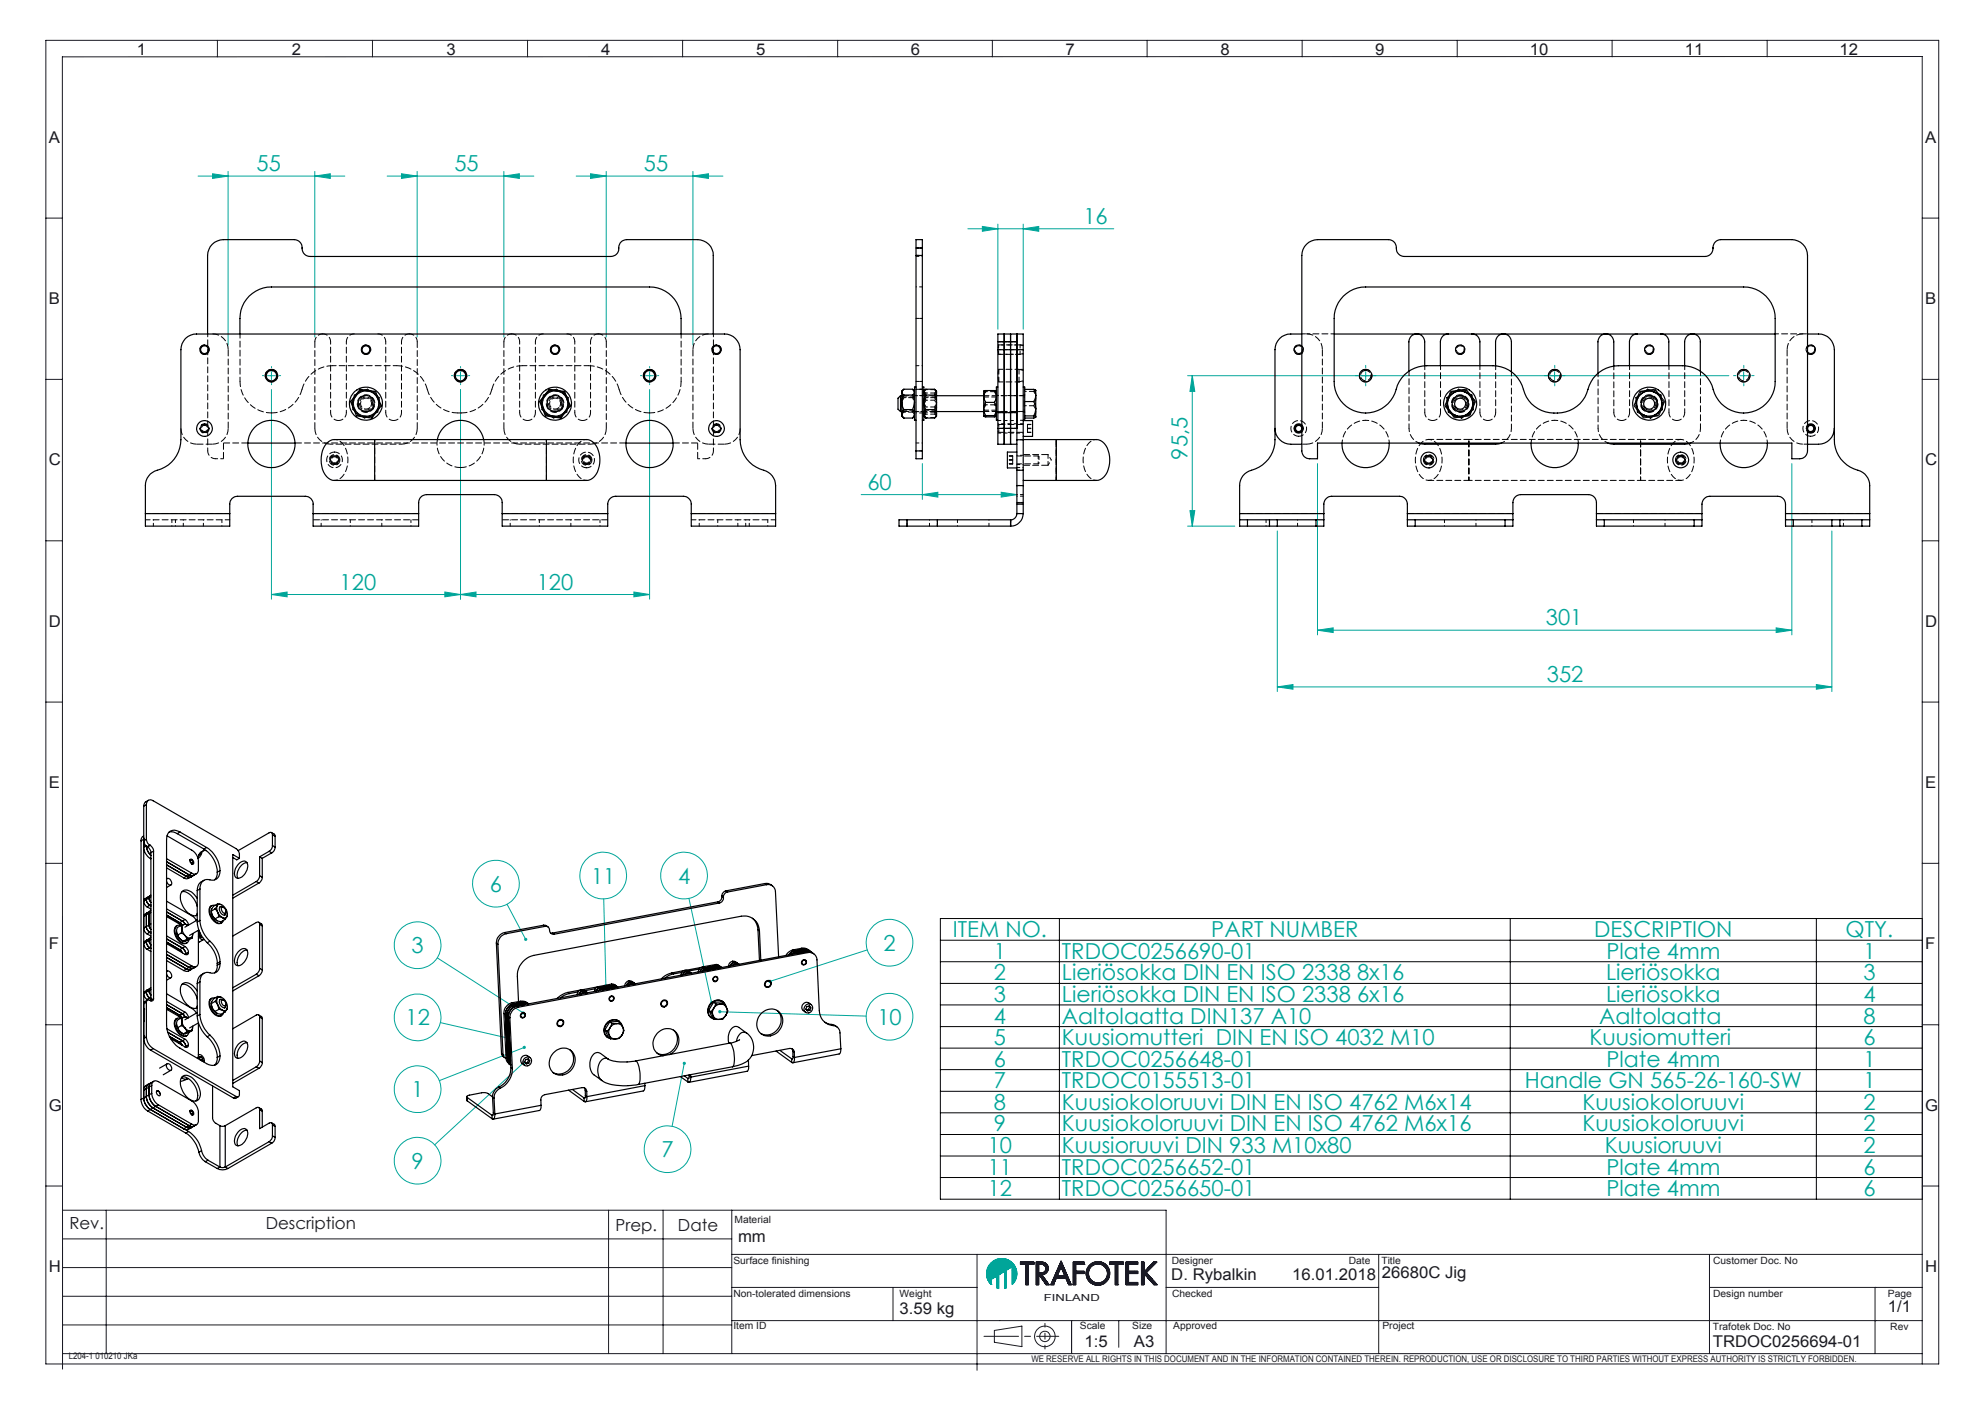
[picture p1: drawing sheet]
<svg xmlns="http://www.w3.org/2000/svg" width="420mm" height="297mm" viewBox="0 0 420 297" stroke-linecap="round" stroke-linejoin="round" font-family="sans-serif">
<defs><g id="words">
<g font-size="4.7" fill="#00a599">
<text x="54.3" y="36.2">55</text>
<text x="96.1" y="36.2">55</text>
<text x="136.2" y="36.2">55</text>
<text x="229.2" y="47.4">16</text>
<text x="251.3" y="97.2" transform="rotate(-90 251.3 97.2)">95,5</text>
<text x="183.5" y="103.6">60</text>
<text x="71.8" y="124.7">120</text>
<text x="113.6" y="124.7">120</text>
<text x="327.1" y="132.3">301</text>
<text x="327.3" y="144.3">352</text>
<text x="103.7" y="188.6">6</text>
<text x="125.1" y="186.9">11</text>
<text x="143.5" y="186.9">4</text>
<text x="87.1" y="201.7">3</text>
<text x="186.9" y="201.1">2</text>
<text x="201.6" y="198.3">ITEM NO.</text>
<text x="210.3" y="202.8">1</text>
<text x="224.7" y="202.8">TRDOC0256690-01</text>
<text x="256.3" y="198.3">PART NUMBER</text>
<text x="337.3" y="198.3">DESCRIPTION</text>
<text x="339.9" y="202.8">Plate 4mm</text>
<text x="390.5" y="198.3">QTY.</text>
<text x="394.3" y="202.8">1</text>
<text x="210.3" y="207.4">2</text>
<text x="224.7" y="207.4">Lieriösokka DIN EN ISO 2338 8x16</text>
<text x="339.8" y="207.4">Lieriösokka</text>
<text x="394.3" y="207.4">3</text>
<text x="210.3" y="212">3</text>
<text x="224.7" y="212">Lieriösokka DIN EN ISO 2338 6x16</text>
<text x="339.8" y="212">Lieriösokka</text>
<text x="394.3" y="212">4</text>
<text x="85.8" y="216.9">12</text>
<text x="185.6" y="216.8">10</text>
<text x="210.3" y="216.5">4</text>
<text x="210.3" y="221.1">5</text>
<text x="224.7" y="216.5">Aaltolaatta DIN137 A10</text>
<text x="224.7" y="221.1">Kuusiomutteri DIN EN ISO 4032 M10</text>
<text x="336.3" y="221.1">Kuusiomutteri</text>
<text x="338.4" y="216.5">Aaltolaatta</text>
<text x="394.3" y="216.5">8</text>
<text x="394.3" y="221.1">6</text>
<text x="210.3" y="225.7">6</text>
<text x="224.7" y="225.7">TRDOC0256648-01</text>
<text x="339.9" y="225.7">Plate 4mm</text>
<text x="394.3" y="225.7">1</text>
<text x="87.1" y="232.1">1</text>
<text x="210.3" y="230.2">7</text>
<text x="224.7" y="230.2">TRDOC0155513-01</text>
<text x="322.6" y="230.2">Handle GN 565-26-160-SW</text>
<text x="394.3" y="230.2">1</text>
<text x="210.3" y="234.8">8</text>
<text x="210.3" y="239.3">9</text>
<text x="224.7" y="234.8">Kuusiokoloruuvi DIN EN ISO 4762 M6x14</text>
<text x="224.7" y="239.3">Kuusiokoloruuvi DIN EN ISO 4762 M6x16</text>
<text x="334.8" y="234.8">Kuusiokoloruuvi</text>
<text x="334.8" y="239.3">Kuusiokoloruuvi</text>
<text x="394.3" y="234.8">2</text>
<text x="394.3" y="239.3">2</text>
<text x="140" y="244.8">7</text>
<text x="209" y="243.9">10</text>
<text x="224.7" y="243.9">Kuusioruuvi DIN 933 M10x80</text>
<text x="339.5" y="243.9">Kuusioruuvi</text>
<text x="394.3" y="243.9">2</text>
<text x="87.1" y="247.2">9</text>
<text x="209" y="248.5">11</text>
<text x="224.7" y="248.5">TRDOC0256652-01</text>
<text x="339.9" y="248.5">Plate 4mm</text>
<text x="394.3" y="248.5">6</text>
<text x="209" y="253">12</text>
<text x="224.7" y="253">TRDOC0256650-01</text>
<text x="339.9" y="253">Plate 4mm</text>
<text x="394.3" y="253">6</text>
</g>
<g font-size="3.5" fill="#191924">
<text x="14.7" y="260">Rev.</text>
<text x="56.2" y="260">Description</text>
<text x="130.2" y="260.5">Prep.</text>
<text x="143.5" y="260.5">Date</text>
</g>
<g font-size="3.4" fill="#191924">
<text x="29" y="11.6">1</text>
<text x="61.7" y="11.6">2</text>
<text x="94.5" y="11.6">3</text>
<text x="127.2" y="11.6">4</text>
<text x="160" y="11.6">5</text>
<text x="192.7" y="11.6">6</text>
<text x="225.5" y="11.6">7</text>
<text x="258.2" y="11.6">8</text>
<text x="291" y="11.6">9</text>
<text x="323.7" y="11.6">10</text>
<text x="356.5" y="11.6">11</text>
<text x="389.2" y="11.6">12</text>
<text x="10.4" y="30.2">A</text>
<text x="407.4" y="30.2">A</text>
<text x="10.4" y="64.3">B</text>
<text x="407.4" y="64.3">B</text>
<text x="10.4" y="98.4">C</text>
<text x="407.4" y="98.4">C</text>
<text x="10.4" y="132.6">D</text>
<text x="407.4" y="132.6">D</text>
<text x="10.4" y="166.7">E</text>
<text x="407.4" y="166.7">E</text>
<text x="10.4" y="200.8">F</text>
<text x="407.4" y="200.8">F</text>
<text x="10.4" y="234.9">G</text>
<text x="407.4" y="234.9">G</text>
<text x="156.2" y="262.8">mm</text>
<text x="10.4" y="269.1">H</text>
<text x="407.4" y="269.1">H</text>
<text x="247.8" y="270.7">D. Rybalkin</text>
<text x="273.4" y="270.7">16.01.2018</text>
<text x="292.4" y="270.4">26680C Jig</text>
<text x="190.3" y="277.9">3.59 kg</text>
<text x="399.4" y="277.5">1/1</text>
<text x="229.4" y="284.9">1:5</text>
<text x="239.9" y="284.9">A3</text>
<text x="362.4" y="284.9">TRDOC0256694-01</text>
</g>
<g font-size="2.1" fill="#191924">
<text x="155.4" y="258.7">Material</text>
<text x="155.2" y="267.4">Surface finishing</text>
<text x="247.9" y="267.3">Designer</text>
<text x="285.4" y="267.3">Date</text>
<text x="292.3" y="267.3">Title</text>
<text x="362.5" y="267.3">Customer Doc. No</text>
<text x="155.2" y="274.3">Non-tolerated dimensions</text>
<text x="190.3" y="274.3">Weight</text>
<text x="220.9" y="275.2">FINLAND</text>
<text x="248" y="274.4">Checked</text>
<text x="362.5" y="274.4">Design number</text>
<text x="399.4" y="274.4">Page</text>
<text x="155.2" y="281.2">Item ID</text>
<text x="228.5" y="281.2">Scale</text>
<text x="239.6" y="281.2">Size</text>
<text x="248.2" y="281.2">Approved</text>
<text x="292.5" y="281.2">Project</text>
<text x="362.4" y="281.3">Trafotek Doc. No</text>
<text x="400" y="281.3">Rev</text>
</g>
<g font-size="1.9" fill="#191924">
<text x="14.6" y="287.5">L204-1 010210 JKa</text>
<text x="218.2" y="288">WE RESERVE ALL RIGHTS IN THIS DOCUMENT AND IN THE INFORMATION CONTAINED THEREIN. REPRODUCTION, USE OR DISCLOSURE TO THIRD PARTIES WITHOUT EXPRESS AUTHORITY IS STRICTLY FORBIDDEN.</text>
</g>
</g></defs>
<g fill="none" stroke="#00a599" stroke-width=".21">
<path d="M41.9 37.2h31.1M45 36.8l3.3 .4-3.3 .5zM48.3 36.3v36.7M66.6 37.2l3.3-.4v.9zM66.6 36.3v35M81.9 37.2h31.1M84.9 36.8l3.4 .4-3.4 .5zM88.3 36.3v35M106.6 37.2l3.3-.4v.9zM106.6 36.3v35M121.9 37.2h31.1M125 36.8l3.3 .4-3.3 .5z"/>
<path d="M128.3 36.3v35M146.6 37.2l3.3-.4v.9zM146.6 36.3v36.7M204.8 48.4h30.9M207.9 47.9l3.2 .5-3.2 .5zM211.1 47.4v22.2M216.5 48.4l3.3-.5v1zM216.5 47.4v22.2M56.6 79.5h1.7M57.4 78.6v1.7M96.6 79.5h1.7M97.4 78.6v1.7"/>
<path d="M136.6 79.5h1.7M137.4 78.6v1.7M251.3 79.5h114.5M252.3 79.5v31.8M252.3 79.5l.5 3.3h-1zM289 78.6v1.7M328.9 78.6v1.7M368.1 79.5h1.7M368.9 78.6v1.7M57.4 82.4v44.3M97.4 82.4v44.3M137.4 82.4v44.3"/>
<path d="M195.2 98.1v7.6M278.8 98.1v36.2M379.1 98.1v36.2M182.2 104.6h33M195.2 104.6l3.2-.5v1.1zM211.8 104.1l3.4 .5-3.4 .6zM251.3 111.3h10M251.8 108h1l-.5 3.3zM270.3 112.3v34M387.6 112.3v34M57.4 125.8l3.3-.6v1.1zM57.4 125.8h80"/>
<path d="M94.1 125.2l3.3 .6-3.3 .5zM97.4 125.8l3.3-.6v1.1zM134.1 125.2l3.3 .6-3.3 .5zM278.8 133.3l3.3-.5v1zM278.8 133.3h100.3M375.8 132.8l3.3 .5-3.3 .5zM270.3 145.3l3.3-.5v1zM270.3 145.3h117.3M384.3 144.8l3.3 .5-3.3 .5zM107.3 191.3l3.9 7.4M127.7 190.1l.5 18.5M145.8 190l4.8 22.1"/>
<path d="M92.5 202.6l18.2 11.7M93.2 216.3l14.4 3.3M152.3 214l31 .9M183.5 200.9l-20.6 6.7M110.9 224.7l-18.9 17.5M110.9 221.6l-17.9 7M144.8 224.9l-2.6 13.4M208.7 269.8l3.6-3.6-3.5 3.6M208.8 270.3l4-4-3.9 4.1M208.9 270.4l4-4-4 4.1M208.9 270.5l4.1-4.1-4 4.2M209.7 271.7h.1"/>
<path d="M209.7 270.7l-.5 .5M209.7 270.8l-.4 .4M209.7 270.9l-.4 .3M209.7 270.9l-.4 .4M209.7 271l-.3 .4M209.7 271.1l-.3 .3 .3-.3M209.7 271.2l-.3 .3M209.7 271.3l-.2 .2M209.7 271.4l-.2 .1M209.7 271.4l-.2 .2M209.7 271.5l-.1 .1M209.7 271.6h-.1"/>
<path d="M209.7 271.6v.1M209.7 271.7a3.2 3.2 0 0 1 0-4.5 3.2 3.2 0 0 1 4.5 0 3.2 3.2 0 0 1 0 4.5M209.8 267.1l-.2 .2M210 270.5l3.7-3.8-3.9 3.9M210.1 266.8l-.8 .8M210.3 266.7l-1.1 1.1M210.5 266.6l-1.4 1.4M210.6 266.5l-1.6 1.6M210.7 266.4l-1.7 1.8M210.9 266.4l-2 1.9M211 269.9v2.6M211 269.9l-1.3 .7v1.1"/>
<path d="M211 266.4l-2.1 2M211 271.5l.3-.3-.3 .4M211 272.5l.3 .1M211.1 266.3l-2.2 2.2M211.1 266.3l-2.3 2.3M211.2 266.3l-2.4 2.4M211.3 272.6v-2.9l1.3-.8v3.7M211.3 269.8l-.3 .3M211.3 269.8l-.3 .4M211.3 269.9l-.3 .3M211.3 270l-.3 .3M211.3 270l-.3 .4"/>
<path d="M211.3 270.1l-.3 .3M211.3 270.2l-.3 .3M211.3 270.3l-.3 .3M211.3 270.4l-.3 .3M211.3 270.5l-.3 .3M211.3 270.5l-.3 .4M211.3 270.6l-.3 .3M211.3 270.7l-.3 .3M211.3 270.8l-.3 .3M211.3 270.9l-.3 .3M211.3 271l-.3 .3M211.3 271l-.3 .4"/>
<path d="M211.3 271.1l-.3 .3M211.3 271.3l-.3 .3M211.3 271.4l-.3 .3M211.3 271.4l-.3 .4M211.3 271.5l-.3 .3M211.3 271.6l-.3 .3M211.3 271.6l-.3 .4M211.3 271.7l-.3 .4M211.3 271.8l-.3 .3M211.3 271.8l-.3 .4M211.3 271.9l-.3 .4M211.3 272.1l-.3 .3"/>
<path d="M211.3 272.1l-.3 .4M211.3 272.2l-.3 .3M211.3 272.3l-.2 .2M211.3 272.4l-.1 .2M211.3 272.5v.1M211.3 266.3l-2.5 2.5M211.4 266.3l-2.6 2.6M211.5 266.2l-2.7 2.8M211.6 266.2l-2.8 2.9M211.7 266.2l-3 2.9M211.7 266.2l-3 3M211.8 266.2l-3.1 3.1"/>
<path d="M211.9 266.2l-3.2 3.2M212 266.2l-3.3 3.3M212.1 266.2l-3.4 3.4M212.2 266.2l-3.5 3.5M212.3 269.1l1.9-1.9-2 2M212.4 266.3l-3.6 3.6 3.7-3.6M212.5 266.3l-3.7 3.7M212.5 269l1.8-1.7-1.7 1.7M212.6 266.3l-3.8 3.8M212.7 266.3l-3.9 3.8M212.7 266.3l-3.9 3.9M212.8 266.3l-4 4"/>
<path d="M212.9 268.8l-.3 .3M212.9 268.9l-.3 .3M212.9 269l-.3 .2M212.9 269l-.3 .3M212.9 269.1l-.3 .3M212.9 269.2l-.3 .3M212.9 269.3l-.3 .3M212.9 269.4l-.3 .3M212.9 269.5l-.3 .3M212.9 269.6l-.3 .3M212.9 269.7l-.3 .2M212.9 269.7l-.3 .3"/>
<path d="M212.9 269.8l-.3 .3M212.9 269.9l-.3 .3M212.9 270l-.3 .3M212.9 270.1l-.3 .3M212.9 270.2l-.3 .2M212.9 270.2l-.3 .3M212.9 270.3l-.3 .3M212.9 270.4l-.3 .3M212.9 270.5l-.3 .3M212.9 270.5l-.3 .4M212.9 270.6l-.3 .3M212.9 270.7l-.3 .3"/>
<path d="M212.9 270.8l-.3 .3M212.9 270.9l-.3 .3M212.9 271l-.3 .3M212.9 271l-.3 .4M212.9 271.1l-.3 .3M212.9 271.2l-.3 .3M212.9 271.2l-.3 .4M212.9 271.3l-.3 .3M212.9 271.4l-.3 .4M212.9 271.5l-.3 .3M212.9 271.6l-.3 .3M212.9 271.7l-.3 .3"/>
<path d="M212.9 271.7l-.3 .4M212.9 271.8l-.3 .3M212.9 271.9l-.3 .3M212.9 272l-.3 .3M212.9 272l-.3 .4M212.9 272.2l-.3 .3M212.9 272.2l-.3 .4M212.9 272.3l-.3 .3M212.9 272.4l-.2 .2M212.9 272.4l-.1 .1M213.1 266.4l-4.1 4.2M213.2 266.5l-4.2 4.2"/>
<path d="M213.3 266.5l-4.3 4.3M213.3 266.5l-4.2 4.3M213.4 266.6l-4.3 4.3M213.5 266.6l-4.4 4.4M213.5 266.6l-4.3 4.4M213.6 266.7l-4.4 4.3M213.6 266.7l-4.4 4.4M213.8 266.8l-3.6 3.6M213.8 266.8l-3.4 3.5M213.9 266.8l-3.3 3.4M213.9 266.9l-3.2 3.1M213.9 266.9l-3 3"/>
<path d="M214 266.9l-3 3M214 267l-3 3M214 267l-2.5 2.6M214.1 267l-2.5 2.5M214.1 267.1l-2.3 2.3M214.2 271.7v-3.7l-1.3 .7v3.8l-.3 .1M214.2 267.1l-2.2 2.2M214.2 268.1l.4-.4-.4 .5M214.3 267.3l-1.3 1.3M214.4 267.4l-1.2 1.1M214.4 267.4l-1 1M214.4 271.5l-.2 .2"/>
<path d="M214.5 267.4l-.9 .9M214.5 267.5l-.8 .7M214.5 267.5l-.6 .6M214.6 267.6l-.4 .4M214.6 267.6l-.4 .5M214.6 271.2l-.4 .4M214.7 267.8l-.5 .5M214.7 267.8l-.5 .6M214.7 267.9l-.5 .5M214.7 271l-.5 .6M214.8 267.9l-.6 .6M214.8 267.9l-.6 .7"/>
<path d="M214.8 268l-.6 .6M214.8 270.9l-.6 .6M214.8 268l-.6 .7M214.8 268.1l-.6 .7M214.9 268.1l-.7 .7M214.9 270.8l-.7 .6M214.9 268.2l-.7 .7M214.9 268.2l-.7 .8M214.9 270.6l-.7 .8M214.9 268.3l-.7 .7M214.9 268.4l-.7 .7M215 268.4l-.8 .8"/>
<path d="M215 270.5l-.8 .8M215 268.5l-.8 .8M215 268.6l-.8 .8M215 270.3l-.8 .8M215 270.4l-.8 .8M215.1 268.6l-.9 .8M215.1 268.7l-.9 .8M215.1 270.2l-.9 .9M215.1 268.7l-.9 .9M215.1 268.8l-.9 .9M215.1 270l-.9 .9M215.1 270.1l-.9 .9"/>
<path d="M215.1 268.9l-.9 .9M215.1 269l-.9 .9M215.1 269.1l-.9 .9M215.1 269.1l-.9 1M215.1 269.7l-.9 .9M215.1 269.8l-.9 .9M215.1 269.9l-.9 1M215.2 269.2l-1 1M215.2 269.3l-1 .9M215.2 269.3l-1 1M215.2 269.4l-1 1M215.2 269.5l-1 .9"/>
<path d="M215.2 269.6l-1 .9M215.2 269.6l-1 1"/>
<circle cx="88.4" cy="199.9" r="4.9"/>
<circle cx="104.9" cy="186.9" r="4.9"/>
<circle cx="127.6" cy="185.2" r="4.9"/>
<circle cx="144.7" cy="185.2" r="4.9"/>
<circle cx="188.2" cy="199.4" r="5"/>
<circle cx="88.4" cy="215.2" r="4.9"/>
<circle cx="188.2" cy="215.1" r="4.9"/>
<circle cx="88.4" cy="230.4" r="4.9"/>
<circle cx="88.4" cy="245.6" r="4.9"/>
<circle cx="141.3" cy="243.1" r="4.9"/>
</g>
<g fill="none" stroke="#191924" stroke-width=".21">
<path d="M9.7 8.5h400.5v280h-400.5zM46 8.5v3.5M78.8 8.5v3.5M111.6 8.5v3.5M144.4 8.5v3.5M177.2 8.5v3.5M210 8.5v3.5M242.7 8.5v3.5M275.5 8.5v3.5M308.3 8.5v3.5M341.1 8.5v3.5M373.9 8.5v3.5"/>
<path d="M9.7 46.1h3.5M406.7 46.1h3.5M9.7 80.3h3.5M406.7 80.3h3.5M9.7 114.4h3.5M406.7 114.4h3.5M9.7 148.5h3.5M406.7 148.5h3.5M9.7 182.6h3.5M406.7 182.6h3.5M9.7 216.8h3.5M406.7 216.8h3.5"/>
<path d="M9.7 250.9h3.5M13.2 256h233.5v30.3M22.5 256v30.3M128.8 256v30.3M140.3 256v30.3M154.8 256v30.3M406.7 250.9h3.5M13.2 274.2h141.6M13.2 268.1h141.6M13.2 262.1h141.6M154.8 265.4h251.9M154.8 279.4h251.9"/>
<path d="M154.8 272.3h51.9M188.9 272.3v7.1M206.7 265.4v24.5M215.9 267.5v-.5h2.9v.5h-1.2v4.3h-.5M215.9 267.5h1.2M216 267h-.1M216 267l-.1 .1M216.1 267l-.2 .2M216.2 267l-.3 .3M216.3 267l-.4 .3M216.4 267l-.5 .5M216.5 267l-.5 .5"/>
<path d="M216.6 267l-.5 .5M216.7 267l-.5 .5M216.7 267l-.4 .5M216.8 267l-.5 .5M216.9 267l-.5 .5M217 267l-.5 .5M217.1 267.5v4.3M217.1 267.7l.7-.7-.7 .8M217.1 269.7l.5-.5-.5 .5M217.1 267l-.5 .5M217.2 267l-.5 .5M217.3 267l-.5 .5"/>
<path d="M217.4 267l-.5 .5M217.5 267l-.5 .5M217.6 267l-.5 .5M217.6 267.5l-.5 .6M217.6 267.6l-.5 .5M217.6 267.7l-.5 .5M217.6 267.8l-.5 .5M217.6 267.8l-.5 .6M217.6 267.9l-.5 .5M217.6 268l-.5 .5M217.6 268l-.5 .6M217.6 268.1l-.5 .5"/>
<path d="M217.6 268.2l-.5 .6M217.6 268.3l-.5 .5M217.6 268.4l-.5 .5M217.6 268.5l-.5 .5M217.6 268.5l-.5 .6M217.6 268.6l-.5 .5M217.6 268.7l-.5 .5M217.6 268.7l-.5 .6M217.6 268.9l-.5 .5M217.6 269l-.5 .4M217.6 269l-.5 .5M217.6 269.1l-.5 .5"/>
<path d="M217.6 269.3l-.5 .5M217.6 269.3l-.5 .6M217.6 269.4l-.5 .5M217.6 269.5l-.5 .5M217.6 269.6l-.5 .5M217.6 269.6l-.5 .6M217.6 269.7l-.5 .5M217.6 269.8l-.5 .5M217.6 269.8l-.5 .6M217.6 269.9l-.5 .5M217.6 270l-.5 .5M217.6 270l-.5 .6"/>
<path d="M217.6 270.2l-.5 .5M217.6 270.3l-.5 .5M217.6 270.3l-.5 .6M217.6 270.4l-.5 .5M217.6 270.5l-.5 .5M217.6 270.5l-.5 .6M217.6 270.6l-.5 .5M217.6 270.7l-.5 .5M217.6 270.8l-.5 .5M217.6 270.8l-.5 .6M217.6 270.9l-.5 .5M217.6 271l-.5 .5"/>
<path d="M217.6 271l-.5 .6M217.6 271.1l-.5 .5M217.6 271.2l-.5 .5M217.6 271.2l-.5 .6M217.6 271.4l-.4 .4M217.6 271.5l-.3 .3M217.6 271.6l-.2 .2M217.6 271.7l-.1 .1M217.6 271.7v.1M217.7 267l-.6 .6M217.9 267l-.8 .9M218 267l-.9 .9"/>
<path d="M218.1 267l-1 1M218.1 267l-.4 .5M218.2 267l-.5 .5M218.3 267l-.5 .5M218.3 267l-.4 .5M218.4 267l-.5 .5M218.5 267l-.5 .5M218.5 267l-.4 .5M218.6 267l-.4 .5M218.7 267l-.5 .5M218.8 267l-.5 .5M218.8 267.2l-.4 .3"/>
<path d="M218.8 267.2l-.3 .3M218.8 267.3l-.2 .2M218.8 267.4l-.1 .1M219.3 268.8l.5-.4-.5 .5M219.3 267v.1M219.4 267l-.1 .2M219.5 267l-.2 .2M219.5 267l-.2 .3M219.6 267l-.3 .4M219.7 267l-.4 .4M219.7 267l-.4 .5M219.8 268.4l-.5 .6"/>
<path d="M219.8 268.5l-.5 .5M219.8 268.6l-.5 .5M219.8 268.6l-.5 .6M219.8 268.7l-.5 .5M219.8 268.8l-.5 .5M219.8 268.8l-.5 .6M219.8 268.9l-.5 .5M219.8 269l-.5 .5M219.8 269.1l-.5 .6M219.8 269.2l-.5 .5M219.8 267.5l-.5 .5M219.8 267.6l-.5 .5"/>
<path d="M219.8 267.7l-.5 .5M219.8 267.8l-.5 .4M219.8 267.8l-.5 .5M219.8 267.9l-.5 .5M219.8 268l-.5 .5M219.8 268.1l-.5 .5M219.8 268.2l-.5 .5M219.8 269.8l-.5 .5M219.8 269.8l-.5 .6M219.8 269.9l-.5 .5M219.8 270l-.5 .5M219.8 270l-.5 .6"/>
<path d="M219.8 270.1l-.5 .5M219.8 270.2l-.5 .5M219.8 270.3l-.5 .5M219.8 270.3l-.5 .6M219.8 270.5l-.5 .5M219.8 270.5l-.5 .6M219.8 270.6l-.5 .5M219.8 270.7l-.5 .5M219.8 270.8l-.5 .5M219.8 270.8l-.5 .6M219.8 270.9l-.5 .5M219.8 271l-.5 .5"/>
<path d="M219.8 271l-.5 .6M219.8 271.1l-.5 .5M219.8 271.2l-.5 .5M219.8 271.2l-.5 .6M219.8 271.3l-.5 .5M219.8 271.4l-.4 .4M219.8 271.5l-.3 .3M219.8 271.6l-.2 .2M219.8 271.7l-.2 .1M219.8 271.7l-.1 .1M219.8 269.2l-.5 .6M219.8 267l-.5 .6"/>
<path d="M219.9 269.7l-.1 2.1h-.5M219.9 269.7l1.4 2.1M219.9 269.2l-.6 .7M219.9 267l-.6 .6M220 269.2l-.7 .7M220 267l-.7 .7M220 267l-.7 .8 .8-.8M220 269.2l-.7 .8M220.1 269.2l-.8 .9M220.2 267l-.9 .9M220.2 269.2l-.9 1M220.2 267l-.9 1"/>
<path d="M220.3 267l-.4 .5M220.3 269.2l-.4 .5M220.4 267l-.5 .5M220.4 269.2l-.5 .5M220.4 270.5l.4-.4-.3 .4M220.5 269.6l1.5 2.2M220.5 269.6h.1M220.5 267l-.5 .5M220.5 269.2l-.6 .6M220.5 269.7l-.4 .3M220.5 267.5a.89 .89 0 0 1 .8 .9 .89 .89 0 0 1-.8 .8M220.5 267a1.32 1.32 0 0 1 1.3 1.3 1.32 1.32 0 0 1-1.3 1.3"/>
<path d="M220.5 267.5h-.7v1.7h.7M220.5 267h-1.2v4.8M220.5 267l-.4 .5M220.5 269.2l-.5 .6M220.5 269.7l-.3 .4M220.5 269.8l-.3 .3 .4-.3M220.6 267l-.5 .5M220.6 269.9l-.4 .3 .4-.3M220.6 269.2l-.6 .6M220.7 267l-.5 .5M220.7 269.9l-.4 .4M220.7 270l-.4 .3"/>
<path d="M220.7 270l-.3 .4M220.7 269.2l-.7 .7M220.8 267l-.5 .5M220.8 267.5l.4-.3-.4 .4M220.8 267l-.4 .5M220.8 270.2l-.3 .3M220.9 267l-.4 .5M220.9 269.1l-.9 .8M220.9 270.2l-.4 .4M220.9 267.6l.4-.3-.4 .4M220.9 270.3l-.3 .3M220.9 270.4l-.3 .4"/>
<path d="M221 267.1l-.4 .4M221 270.4l-.3 .4M221.1 267.1l-.5 .4M221.1 267.7l.3-.3-.3 .4M221.1 270.5l-.4 .3M221.1 270.5l-.4 .4M221.1 267.1l-.4 .4M221.1 267.2l-.4 .3M221.1 267.9l.4-.4-.3 .4M221.2 270.6l-.4 .4 .3-.5-.4 .4M221.2 268.7l.6-.6-.7 .7M221.2 270.7l-.4 .3"/>
<path d="M221.2 270.7l-.4 .4M221.2 270.8l-.3 .3M221.3 267.2l-.4 .4M221.3 270.8l-.4 .4M221.3 271.8h.7M221.3 270.9l-.3 .3M221.4 267.3l-.4 .4M221.4 270.9l-.3 .5M221.4 271l-.3 .4M221.5 271.1l-.4 .4M221.5 269.1l-.2 .2M221.5 271.1l-.3 .4 .3-.3"/>
<path d="M221.6 267.5l-.4 .4M221.6 271.2l-.4 .4M221.6 267.6l-.4 .4M221.7 267.7l-.5 .4M221.7 268.9l-.6 .6M221.7 267.7l-.4 .4M221.7 267.8l-.4 .4M221.7 271.4l-.4 .2M221.7 267.8l-.4 .5M221.7 268.8l-.7 .8M221.7 271.4l-.4 .4M221.8 267.9l-.5 .5"/>
<path d="M221.8 268.7l-.9 .9M221.8 271.5l-.4 .3M221.8 271.5l-.3 .3M221.8 268l-.5 .5M221.8 268l-.6 .6M221.8 268.5l-1.1 1.1M221.8 268.6l-1 1M221.8 268.2l-1.7 1.8M221.8 268.3l-1.3 1.3M221.8 268.4l-1.2 1.2M221.8 271.6l-.2 .2M221.8 271.8h.1"/>
<path d="M221.9 271.6l-.2 .2M221.9 271.7l-.1 .1M222 271.8h.1M222.3 271.8h.6M222.9 271.8h.1M223 271.6l-.2 .2M223.1 271.4l-.4 .4M223.1 271.3l-.5 .5M223.2 271.1l-.7 .7M223.2 271l-.7 .8M223.3 270.9l-.9 .9M223.3 270.8l-1 1"/>
<path d="M223.4 270.6l-1 1M223.4 270.5l-1 1M223.7 269.9l-1 1M223.7 268.5l1.1-1-1.1 1.2M223.8 269.8l-1 1M223.8 269.9l-1.1 1.1M223.8 269.7l-1 .9M223.8 268.3l1-.9-1 1M223.8 269.9l-1.2 1.2M223.9 269.5l-1 1M223.9 269.4l-1 1M223.9 269.9l-1.4 1.4"/>
<path d="M224 269.3l-1 1M224 269.9l-1.5 1.5M224 269.2l-1 1M224 269.9l-.5 .5M224.1 269l-1 1M224.1 269.9l-.5 .5M224.2 268.9l-1.1 1M224.2 268.8l-1 1M224.2 269.9l-.5 .5M224.3 268.7l-1.1 1M224.3 269.9l-.6 .5M224.3 268.5l-1 1"/>
<path d="M224.3 269.9l-.5 .5M224.4 268.4l-1.1 1M224.4 268.3l-1 1M224.4 269.9l-.5 .5M224.5 268.2l-1.1 1M224.5 269.9l-.6 .5M224.5 266.8l-2.2 5M224.5 266.8l2.2 5M224.5 268l.8 1.9h-1.6zM224.5 266.8h.1M224.5 266.8l-.1 .1M224.6 266.9l-.2 .1"/>
<path d="M224.6 266.9l-.3 .3M224.6 267l-.3 .3M224.6 267l-.4 .4M224.6 269.9l-.6 .5M224.6 267l-.4 .5M224.7 267.1l-.6 .6M224.7 267.2l-.7 .6M224.7 269.9l-.5 .5M224.7 267.3l-.8 .7M224.7 268.5l.4-.4-.4 .4M224.7 267.2l-.7 .7M224.8 267.3l-.9 .9"/>
<path d="M224.8 269.9l-.6 .5M224.8 269.9l-.5 .5M224.9 267.5l-1.3 1.3M224.9 267.6l-1.4 1.4M224.9 269.9l-.5 .5M224.9 267.7l-.4 .4 .4-.3M224.9 269l.4-.4-.3 .5M225 267.8l-.4 .4M225 269.9l-.6 .5M225 267.9l-.4 .3M225 267.9l-.4 .4M225 268l-.4 .4"/>
<path d="M225 269.2l.4-.4-.4 .5M225 269.9l-.5 .5M225.1 268l-.4 .4M225.1 269.9l-.5 .5M225.1 268.2l-.3 .4M225.2 268.3l-.4 .4M225.2 269.9l-.6 .5M225.2 268.4l-.4 .4M225.2 268.4l-.3 .4M225.2 268.5l-.3 .4M225.2 269.8l.4-.4-.3 .4M225.3 268.5l-.4 .4"/>
<path d="M225.3 268.6l-.4 .4M225.4 268.7l-.4 .4M225.4 268.8l-.4 .4M225.5 268.9l-.4 .4M225.5 269l-.4 .4M225.5 270.4l.4-.4-.4 .4M225.5 270.4l.6 1.4M225.5 270.4h-2l-.6 1.4M225.5 269.1l-.4 .4M225.6 269.2l-.4 .4M225.6 270.5l.4-.4-.4 .4M225.6 269.3l-.4 .4"/>
<path d="M225.7 269.5l-1 .9M225.7 269.5l-.9 .9M225.7 269.6l-.8 .8M225.8 269.7l-.8 .7M225.8 269.7l-.7 .7M225.8 269.8l-.7 .6M225.8 269.8l-.6 .6M225.8 271l.4-.4-.4 .5M225.8 269.9l-.5 .5M225.8 271.1l.4-.3-.4 .4M225.9 270l-.5 .4M226 270.2l-.4 .4"/>
<path d="M226 270.3l-.4 .3 .4-.3M226.1 270.4l-.4 .4M226.1 270.5l-.4 .4M226.1 271.8h.6M226.2 270.6l-.4 .4M226.2 271.8l.4-.3-.3 .3M226.3 270.9l-.4 .3M226.3 271l-.3 .4 .3-.4M226.4 271.1l-.4 .4M226.4 271.8l.2-.2-.2 .2M226.4 271.2l-.4 .4M226.4 271.2l-.3 .5"/>
<path d="M226.5 271.4l-.4 .3M226.5 271.4l-.4 .4M226.6 271.7l-.1 .1M226.7 271.8h.1M226.7 271.7l-.1 .1M226.7 279.4v6.9M227.1 270.9l.5-.4-.5 .5M227.1 267h.1M227.2 267l-.1 .1M227.3 267l-.2 .2M227.4 267l-.3 .3M227.5 267l-.4 .4"/>
<path d="M227.6 267l-.5 .5M227.6 267.5l-.5 .6M227.6 267.6l-.5 .5M227.6 267.8l-.5 .5M227.6 267.8l-.5 .6M227.6 267.9l-.5 .5M227.6 268l-.5 .5M227.6 268.1l-.5 .6M227.6 268.2l-.5 .6M227.6 268.3l-.5 .5M227.6 268.4l-.5 .5M227.6 268.5l-.5 .5"/>
<path d="M227.6 268.5l-.5 .6M227.6 268.6l-.5 .5M227.6 268.7l-.5 .5M227.6 268.7l-.5 .6M227.6 268.8l-.5 .5M227.6 268.9l-.5 .5M227.6 269.4l-.5 .6M227.6 269.5l-.5 .5M227.6 269.6l-.5 .5 .5-.4M227.6 270.7l-.5 .5M227.6 267.7l-.5 .5M227.6 268l-.5 .6"/>
<path d="M227.6 269.7l-.5 .5M227.6 269.8l-.5 .5M227.6 269.9l-.5 .5M227.6 270l-.5 .5M227.6 270.1l-.5 .5M227.6 270.2l-.5 .4M227.6 270.2l-.5 .5M227.6 270.3l-.5 .5M227.6 270.4l-.5 .5M227.6 270.5l-.5 .6M227.6 270.6l-.5 .5M227.6 270.8l-.5 .5"/>
<path d="M227.6 270.8l-.5 .6M227.6 270.9l-.5 .5M227.6 271l-.5 .5M227.6 271l-.5 .6M227.6 271.1l-.5 .5M227.6 271.2l-.5 .6M227.6 271.3l-.4 .5M227.6 271.4l-.4 .4M227.6 271.5l-.3 .3M227.6 271.5l-.2 .3M227.6 271.6l-.2 .2M227.6 271.7l-.1 .1"/>
<path d="M227.6 271.7v.1M227.6 268.9l-.5 .6M227.7 267l-.6 .6M227.7 268.9l-.6 .7M227.8 267l-.7 .6M227.8 268.9l-.7 .7M227.8 267l-.7 .7M227.9 268.9l-.8 .8M227.9 267l-.8 .8M227.9 268.9l-.8 .9M228 267l-.9 .9M228 268.9l-.9 .9"/>
<path d="M228 268.9l-.9 1M228.1 267l-1 1M228.1 268.9l-.5 .5M228.2 267l-.5 .5M228.2 268.9l-.5 .5M228.2 267l-.4 .5M228.2 268.9l-.4 .5M228.3 267l-.5 .5M228.3 268.9l-.4 .5M228.4 267l-.5 .5M228.4 268.9l-.5 .5M228.5 267l-.5 .5"/>
<path d="M228.5 268.9l-.5 .5M228.5 268.9l-.4 .5M228.6 267l-.5 .5M228.6 268.9l-.5 .5M228.7 267l-.5 .5M228.7 268.9l-.5 .5M228.7 268.9l-.4 .5M228.8 267l-.6 .5M228.8 268.9l-.4 .5M228.9 267l-.5 .5M228.9 268.9l-.5 .5M229 267l-.5 .5"/>
<path d="M229 268.9l-.5 .5M229.1 267l-.5 .5M229.1 268.9l-.5 .5M229.2 267l-.5 .5M229.2 268.9l-.5 .5M229.3 267l-.5 .5M229.3 268.9l-.5 .5M229.4 267.5h.1M229.4 268.9v.5h-1.8v2.4h-.5M229.4 267.5h-1.8v1.4h1.8M229.4 267h-2.3v4.8M229.4 267v.5"/>
<path d="M229.4 267l-.5 .5M229.4 267l-.4 .5M229.4 267.1l-.4 .4M229.4 267.2l-.3 .3M229.4 267.3l-.2 .2M229.4 267.4l-.1 .1M229.4 268.9l-.5 .5M229.4 269l-.4 .4M229.4 269.1l-.4 .3M229.4 269.1l-.3 .3M229.4 269.2l-.2 .2M229.4 269.3l-.2 .1"/>
<path d="M229.4 269.3l-.1 .1M230 270.4l.4-.4-.4 .4M230.3 270.8l.3-.4-.3 .5M230.3 269l-.5 .6M230.3 269.1l-.5 .5M230.3 269.2l-.5 .5 .5-.4M230.3 269.3l-.5 .5M230.3 269.4l-.5 .5M230.3 269.5l-.4 .4M230.3 269.6l-.4 .4M230.3 269.7l-.4 .4M230.3 269.7l-.4 .5"/>
<path d="M230.4 268.9l-.6 .6M230.4 269.8l-.5 .5M230.4 269.9l-.4 .4M230.4 268.8l-.6 .6M230.4 269.9l-.4 .5M230.4 270.1l-.4 .4M230.5 268.6l-.7 .7M230.5 270.2l-.4 .3 .4-.3M230.5 268.5l-.7 .7M230.5 270.3l-.3 .3 .3-.3M230.6 270.3l-.4 .4M230.6 270.4l-.4 .4"/>
<path d="M230.6 268.4l-.8 .7M230.7 270.5l-.4 .4M230.7 270.6l-.4 .3M230.7 270.6l-.3 .4M230.8 267.4l-.5 .5M230.8 268.1l-1 1M230.8 270.7l-.4 .3M230.8 270.7l-.3 .4M230.9 270.8l-.4 .3M230.9 270.8l-.3 .4M231 270.9l-.4 .3M231 267.2l-.8 .9"/>
<path d="M231 270.9l-.3 .4M231.1 271l-.4 .3M231.1 271l-.3 .4M231.2 267.2l-1.1 1M231.2 271l-.4 .4M231.2 271l-.4 .4 .4-.3-.3 .4M231.3 267.1l-1.3 1.3M231.3 271.1l-.3 .4M231.4 271.1l-.4 .4M231.4 267l-1.4 1.5M231.4 271.2l-.4 .3M231.5 271.2l-.4 .4"/>
<path d="M231.5 267l-1.6 1.6M231.5 271.2l-.4 .4 .5-.4M231.6 267l-1.7 1.7M231.6 271.2l-.4 .4M231.7 271.3l-.4 .4M231.7 266.9l-1.8 1.9M231.8 271.3l-.4 .4M231.8 266.9l-1.9 2M231.9 266.9l-2.1 2.1M231.9 271.3l-.4 .4M232 271.4l-.5 .4M232 266.9l-1 1"/>
<path d="M232 271.4l-.4 .4M232.1 266.9l-.8 .8M232.1 271.4l-.5 .4M232.1 266.9l-.7 .7M232.1 271.4l-.4 .4M232.2 266.9l-.6 .6M232.2 271.4l-.5 .4M232.3 266.9l-.6 .6M232.3 271.4l-.5 .4M232.3 266.9l-.5 .6M232.3 271.4l-.4 .4 .5-.4M232.4 266.9l-.6 .5"/>
<path d="M232.5 266.9l-.5 .5M232.5 271.4l-.5 .5M232.6 266.9l-.6 .5M232.6 271.4l-.5 .5M232.6 266.9l-.5 .5M232.7 271.4l-.6 .5M232.7 266.9l-.5 .5M232.7 266.9l-.4 .5M232.7 271.3l-.5 .6M232.8 266.9l-.5 .5M232.8 271.3l-.6 .6M232.9 266.9l-.5 .5"/>
<path d="M232.9 266.9l-.4 .5M232.9 271.3l-.6 .6M233 266.9l-.5 .5M233 267l-.4 .4M233 271.2l-.6 .7M233.1 267l-.4 .4M233.1 267.5l.4-.3-.3 .3M233.1 267l-.4 .4 .5-.4M233.2 271.2l-.8 .7M233.2 267l-.4 .4M233.3 267l-.4 .5M233.3 271.1l-.7 .8"/>
<path d="M233.3 267.1l-.4 .4 .5-.4M233.4 267.1l-.4 .4M233.6 267.2l-.4 .4M233.6 267.3l-.3 .3M233.7 267.3l-.4 .3M233.8 267.3l-.4 .4 .4-.4M233.8 267.4l-.3 .4 .4-.4M233.9 267.4l-.3 .4M234 267.5l-.4 .4M234 267.6l-.3 .3M234.1 267.6l-.4 .4M234.1 267.6l-.3 .4"/>
<path d="M234.1 268.5l.4-.4-.4 .4M234.1 267.7l-.3 .3M234.2 267.7l-.4 .4M234.2 267.8l-.3 .3M234.3 267.8l-.4 .4M234.3 267.9l-.4 .3M234.4 267.9l-.4 .4M234.4 270.8l-.6 .6M234.4 267.9l-.4 .4 .4-.3M234.4 268l-.3 .4M234.5 268.1l-.4 .4M234.5 270.6l-.9 1"/>
<path d="M234.6 268.3l-.5 .3M234.6 268.4l-.4 .3M234.6 268.4l-.4 .4M234.6 268.5l-.4 .3 .5-.3M234.6 270.4l-1.3 1.3M234.7 268.5l-.4 .5M234.7 270.2l-1.5 1.5M234.7 268.6l-.4 .5M234.7 270.1l-1.6 1.7M234.7 268.7l-.4 .4M234.7 268.8l-.4 .4M234.7 270l-1.7 1.8"/>
<path d="M234.8 268.8l-.5 .5M234.8 268.9l-.5 .4M234.8 268.9l-.5 .5M234.8 269l-.5 .5M234.8 269.8l-2 2M234.8 269.9l-1.9 1.9M234.8 269.1l-.5 .5M234.8 269.2l-.5 .5M234.8 269.2l-.5 .6M234.8 269.3l-.6 .6M234.8 269.4l-.6 .6M234.8 269.4l-.6 .7"/>
<path d="M234.8 269.5l-.7 .7M234.8 269.6l-.8 .8M234.8 269.7l-2.2 2.2M234.9 267h-.1M235 267l-.2 .1M235.1 267l-.3 .2M235.1 267l-.3 .3M235.2 267l-.4 .3M235.3 267l-.5 .4M235.3 267l-.5 .5M235.4 267l-.5 .5M235.5 267l-.5 .5"/>
<path d="M235.5 267l-.4 .5M235.7 267l-.6 .5M235.8 267l-.5 .5M235.9 267l-.5 .5M236 267.5v4.3h.5M236 267l-.5 .5M236.1 267l-.5 .5M236.2 267l-.5 .5M236.3 267l-.5 .5M236.4 267l-.5 .5M236.5 267l-.5 .5M236.5 271.8h.1"/>
<path d="M236.5 267.5l-.5 .6M236.5 267.7l-.5 .5M236.5 267.8l-.5 .5M236.5 267.8l-.5 .6M236.5 267.9l-.5 .5M236.5 268l-.5 .6M236.5 268.3l-.5 .5M236.5 268.5l-.5 .6M236.5 268.6l-.5 .5M236.5 268.7l-.5 .5M236.5 267.6l-.5 .5M236.5 268.1l-.5 .5"/>
<path d="M236.5 268.2l-.5 .5M236.5 268.2l-.5 .6M236.5 268.4l-.5 .5M236.5 268.5l-.5 .5M236.5 268.7l-.5 .6M236.5 268.8l-.5 .5M236.5 268.9l-.5 .5M236.5 269l-.5 .5M236.5 269l-.5 .6M236.5 269.1l-.5 .5M236.5 269.2l-.5 .6M236.5 269.3l-.5 .5"/>
<path d="M236.5 269.4l-.5 .5M236.5 269.4l-.5 .6M236.5 269.5l-.5 .5M236.5 269.6l-.5 .5M236.5 269.7l-.5 .5M236.5 269.7l-.5 .6M236.5 269.8l-.5 .5M236.5 269.9l-.5 .5M236.5 269.9l-.5 .6M236.5 270l-.5 .5M236.5 270.1l-.5 .5M236.5 270.2l-.5 .5"/>
<path d="M236.5 270.2l-.5 .6M236.5 270.3l-.5 .5M236.5 270.4l-.5 .5M236.5 270.4l-.5 .6M236.5 270.6l-.5 .5M236.5 270.6l-.5 .6M236.5 270.7l-.5 .5M236.5 270.8l-.5 .5M236.5 270.9l-.5 .5M236.5 270.9l-.5 .6M236.5 271l-.5 .5M236.5 271.1l-.5 .5"/>
<path d="M236.5 271.1l-.5 .6M236.5 271.2l-.5 .5M236.5 271.3l-.5 .5M236.5 271.4l-.4 .4M236.5 271.5l-.3 .3M236.5 271.6l-.2 .2M236.5 271.6l-.1 .2M236.6 267l-.6 .6M236.7 267l-.7 .6M236.7 279.4v5.6M236.7 267l-.7 .7M236.8 267l-.8 .8"/>
<path d="M236.9 267l-.9 .9M237 267l-1 .9M237 267l-1 1M237.1 267l-.5 .5M237.2 267l-.5 .5M237.3 267l-.5 .5M237.4 267l-.5 .5M237.5 267l-.5 .5M237.6 267l-.5 .5M237.7 267h-2.9v.5h1.2M237.7 267v.5h-1.2v4.3M237.7 267l-.5 .5"/>
<path d="M237.7 267.1l-.4 .4M237.7 267.2l-.3 .3M237.7 267.2l-.2 .3M237.7 267.3l-.2 .2M237.7 267.4l-.1 .1M238.3 267h.1M238.3 267v4.8h2.4v-.5h-1.9v-1.9h1.9M238.3 267h2.4M238.4 267l-.1 .1M238.5 267l-.2 .2M238.5 267l-.2 .3M238.6 267l-.3 .3"/>
<path d="M238.8 267l-.5 .5M238.8 268.9h1.9v.5M238.8 267.6l-.5 .5M238.8 267.6l-.5 .6M238.8 267.7l-.5 .5M238.8 267.8l-.5 .5M238.8 267.9l-.5 .5M238.8 267.9l-.5 .6M238.8 268l-.5 .5M238.8 268.1l-.5 .5M238.8 268.1l-.5 .6M238.8 268.3l-.5 .5"/>
<path d="M238.8 268.4l-.5 .5M238.8 268.4l-.5 .6M238.8 268.5l-.5 .5M238.8 268.6l-.5 .5M238.8 268.6l-.5 .6M238.8 268.7l-.5 .5M238.8 268.8l-.5 .5M238.8 268.8l-.5 .6M238.8 268.9l-.5 .5M238.8 269.5l-.5 .5M238.8 269.6l-.5 .5M238.8 269.7l-.5 .5"/>
<path d="M238.8 269.8l-.5 .5M238.8 269.9l-.5 .5M238.8 270l-.5 .5M238.8 270.1l-.5 .5M238.8 270.2l-.5 .5M238.8 270.3l-.5 .5M238.8 270.4l-.5 .5M238.8 270.5l-.5 .5M238.8 270.5l-.5 .6M238.8 270.7l-.5 .5M238.8 270.8l-.5 .4M238.8 270.8l-.5 .5"/>
<path d="M238.8 270.9l-.5 .5M238.8 270.9l-.5 .6M238.8 271l-.5 .5M238.8 271.1l-.5 .5M238.8 271.1l-.5 .6M238.8 271.2l-.5 .6M238.9 268.9l-.6 .6M238.9 271.3l-.5 .5M238.9 267l-.6 .6M238.9 268.9l-.6 .7M239 267l-.7 .7M239 268.9l-.7 .8"/>
<path d="M239 271.3l-.5 .5M239 267l-.7 .8M239.1 268.9l-.8 .8M239.1 271.3l-.5 .5M239.1 267l-.8 .8M239.1 268.9l-.8 .9M239.1 271.3l-.4 .5M239.2 267l-.9 .9M239.2 271.3l-.5 .5M239.3 267l-1 1M239.3 268.9l-1 1M239.3 271.3l-.5 .5"/>
<path d="M239.4 268.9l-.5 .5M239.4 271.3l-.5 .5M239.4 267l-.5 .5M239.5 267l-.5 .5M239.5 268.9l-.5 .5M239.5 271.3l-.5 .5M239.6 268.9l-.5 .5M239.6 271.3l-.5 .5M239.6 267l-.5 .5M239.7 267l-.5 .5M239.7 268.9l-.5 .5M239.7 271.3l-.5 .5"/>
<path d="M239.7 267l-.4 .5M239.8 268.9l-.5 .5M239.8 271.3l-.5 .5M239.8 267l-.5 .5M239.9 268.9l-.5 .5M239.9 271.3l-.5 .5M239.9 267l-.5 .5M240 268.9l-.5 .5M240 267l-.5 .5M240 268.9l-.4 .5M240.1 271.3l-.6 .5M240.1 267l-.5 .5"/>
<path d="M240.1 268.9l-.5 .5M240.1 271.3l-.5 .5M240.2 267l-.5 .5M240.2 268.9l-.5 .5M240.2 271.3l-.5 .5M240.2 268.9l-.4 .5M240.3 271.3l-.5 .5M240.3 267l-.5 .5M240.3 268.9l-.4 .5M240.3 271.3l-.4 .5M240.4 267l-.5 .5M240.4 268.9l-.5 .5"/>
<path d="M240.4 271.3l-.5 .5M240.5 267l-.5 .5M240.5 268.9l-.5 .5M240.5 271.3l-.5 .5M240.5 268.9l-.4 .5M240.6 271.3l-.5 .5M240.6 267l-.5 .5M240.6 268.9l-.5 .5M240.7 267l-.5 .5M240.7 268.9l-.5 .5M240.7 271.3l-.5 .5M240.7 267v.5h-1.9v1.4"/>
<path d="M240.7 267l-.4 .5M240.7 267.1l-.3 .4M240.7 267.2l-.2 .3M240.7 267.3l-.2 .2M240.7 267.3l-.1 .2M240.7 267.4v.1M240.7 269l-.4 .4M240.7 269.1l-.3 .3M240.7 269.2l-.2 .2M240.7 269.2l-.1 .2M240.7 269.3l-.1 .1M240.7 269.4h.1"/>
<path d="M240.7 271.4l-.4 .4M240.7 271.5l-.3 .3M240.7 271.6l-.2 .2M240.7 271.6l-.1 .2M240.7 271.7l-.1 .1M241.5 267h.1M241.5 267h.5v2.1M241.5 267v4.8M241.5 271l.5-.5-.5 .6M241.6 267h-.1M241.7 267l-.2 .1M241.7 267l-.2 .2"/>
<path d="M241.8 267l-.3 .3M241.9 267l-.4 .3M241.9 267l-.4 .4M242 267l-.5 .5M242 269.4v2.4h-.5M242 269.4l2.2 2.4M242 269.7l-.5 .5M242 267.6l-.5 .6M242 267.7l-.5 .5M242 267.8l-.5 .5M242 267.9l-.5 .5M242 267.9l-.5 .6"/>
<path d="M242 268l-.5 .5M242 268.1l-.5 .5M242 268.1l-.5 .6M242 268.2l-.5 .5M242 268.3l-.5 .5M242 268.4l-.5 .5M242 268.4l-.5 .6M242 268.5l-.5 .5M242 268.6l-.5 .5M242 268.6l-.5 .6M242 268.8l-.5 .5M242 268.8l-.5 .6"/>
<path d="M242 268.9l-.5 .5M242 269l-.5 .5M242 269.1l-.5 .5M242 269.4l-.5 .5M242 269.5l-.5 .5M242 269.6l-.5 .5M242 269.6l-.5 .6M242 269.8l-.5 .5M242 269.8l-.5 .6M242 267.1l-.5 .5M242 267.2l-.5 .5M242 267.2l-.5 .6"/>
<path d="M242 267.3l-.5 .5M242 267.4l-.5 .6M242 267.5l-.5 .5M242 267.6l-.5 .5M242 269.9l-.5 .6M242 270l-.5 .5M242 270.1l-.5 .5M242 270.2l-.5 .5M242 270.3l-.5 .5M242 270.4l-.5 .5M242 270.5l-.5 .5M242 270.6l-.5 .6"/>
<path d="M242 270.7l-.5 .5M242 270.8l-.5 .5M242 270.9l-.5 .5M242 270.9l-.5 .6M242 271l-.5 .5M242 271.1l-.5 .5M242 271.1l-.5 .6M242 271.2l-.5 .5M242 271.3l-.5 .5M242 271.4l-.4 .4M242 271.4l-.3 .4M242 271.5l-.2 .3"/>
<path d="M242 271.6l-.2 .2M242 271.6l-.1 .2M242 271.7v.1M242.4 269.8l.4-.3-.3 .4M242.5 269.9l.4-.3-.3 .4M242.6 269.2l2.3 2.6h-.7M242.6 269.2l-.4 .4M242.6 269.3l-.3 .3M242.6 269.3l-.3 .4M242.6 270l.4-.3-.3 .4M242.7 269.3l-.4 .4M242.7 269.4l-.4 .3"/>
<path d="M242.7 269.4l-.3 .4M242.8 270.3l.4-.4-.3 .4M242.9 269.6l-.4 .3M242.9 270.4l.4-.4-.4 .4M243.1 269.8l-.4 .3M243.2 269.9l-.5 .3M243.3 270.1l-.3 .3M243.3 270.1l-.3 .4M243.4 270.2l-.4 .3M243.4 270.2l-.3 .3M243.5 270.2l-.4 .4M243.5 270.3l-.3 .3"/>
<path d="M243.6 270.3l-.4 .4M243.6 270.4l-.4 .3M243.6 270.4l-.3 .4M243.7 270.4l-.4 .4M243.7 270.5l-.4 .3M243.7 270.5l-.4 .4M243.8 270.5l-.4 .4M243.8 270.6l-.4 .4 .4-.4M243.9 270.8l-.4 .3 .3-.5-.3 .4M243.9 270.8l-.3 .3M244 270.8l-.4 .4 .4-.3M244.1 270.9l-.4 .3"/>
<path d="M244.1 267h.7l-2.2 2.2M244.1 267l-2.1 2.1M244.1 267l-1.3 1.3M244.1 270.9l-.3 .4M244.2 267l-2.7 2.7M244.2 271l-.4 .4M244.2 271l-.4 .4 .4-.3M244.3 271.1l-.4 .4M244.3 267l-2.8 2.8M244.3 271.8l.3-.3-.2 .3M244.3 271.2l-.4 .3M244.4 267l-2.9 2.9"/>
<path d="M244.4 271.2l-.4 .4M244.4 271.3l-.3 .4M244.4 267l-2.4 2.4M244.5 271.4l-.4 .3M244.5 267l-2.4 2.4M244.5 271.4l-.3 .4M244.6 267l-2.5 2.5M244.7 267l-2.6 2.5M244.7 271.6l-.3 .2M244.7 267l-2.5 2.6M244.7 271.6l-.1 .2M244.7 271.8h.1"/>
<path d="M244.8 271.7l-.1 .1M246.7 272.3h45M291.7 265.4v20.9M361.7 272.3h45M361.7 265.4v20.9M396.7 272.3h.1M396.7 279.4h.1M396.7 272.3v14M13.2 280.3h141.6M13.2 286.3h393.5M210.4 281.4l5.8-.9v4.4l-5.8-1zM406.7 288.5v-276.5h-393.5v277.6"/>
<circle cx="232.3" cy="269.4" r="2"/>
<circle cx="232.3" cy="269.4" r="2.5"/>
<circle cx="221.1" cy="282.7" r="1.1"/>
<circle cx="221.1" cy="282.7" r="2.17"/>
</g>
<g fill="none" stroke="#000" stroke-width=".21">
<path d="M199 194.3h207.8v59.4h-207.8zM199 198.9h207.8M224.2 194.3v59.4M319.5 194.3v59.4M384.3 194.3v59.4M199 203.4h207.8M199 208h207.8M199 212.6h207.8M199 217.2h207.8M199 221.7h207.8M199 226.3h207.8M199 230.9h207.8"/>
<path d="M199 235.4h207.8M199 240h207.8M199 244.5h207.8M199 249.1h207.8"/>
</g>
<g fill="none" stroke="#00a599" stroke-width=".21" stroke-dasharray="15.2 1.3 1.3 1.3">
<path d="M55.8 79.5h-.3M57.5 77.8v-.3M59.1 79.5h.3M95.8 79.5h-.3M97.5 77.8v-.3M99.1 79.5h.3M135.8 79.5h-.3M137.5 77.8v-.3M139.1 79.5h.3M287.3 79.5h-.5M289 77.8v-.5M290.6 79.5h.5"/>
<path d="M327.3 79.5h-.5M329 77.8v-.5M330.6 79.5h.5M367.3 79.5h-.5M369 77.8v-.5M370.6 79.5h.5M57.5 81.1v.3M97.5 81.1v.3M137.5 81.1v.3M289 81.1v.5M329 81.1v.5M369 81.1v.5"/>
</g>
<path d="M208.2 282.7h15.8" fill="none" stroke="#191924" stroke-width=".21" stroke-dasharray="15.2 1.3 1.3 1.3" stroke-dashoffset="7.9"/>
<path d="M221.1 279.9v5.5" fill="none" stroke="#191924" stroke-width=".21" stroke-dasharray="15.2 1.3 1.3 1.3" stroke-dashoffset="14.4"/>
<g fill="#00a599">
<path d="M111 198.4a.36 .36 0 0 0 0 .5 .36 .36 0 0 0 .4 .1l-.2-.3 .2 .3a.36 .36 0 0 0 .1-.5 .36 .36 0 0 0-.5-.1zM127.9 208.3l.1 .5 .2 .1v-.3v.3a.33 .33 0 0 0 .3-.5 .33 .33 0 0 0-.6-.1zM150.4 211.8l-.2 .3a.3 .3 0 0 0 .1 .3 .3 .3 0 0 0 .3 0v-.3l.1 .3a.34 .34 0 0 0 .2-.4 .34 .34 0 0 0-.5-.2zM162.7 207.3l-.1 .4 .3-.1-.3 .1a.35 .35 0 0 0 .5 .2 .35 .35 0 0 0 .1-.4 .35 .35 0 0 0-.5-.2zM152 213.8v.2h.3h-.3a.33 .33 0 0 0 .4 .3 .33 .33 0 0 0 .2-.5 .33 .33 0 0 0-.6 0zM144.5 224.7a.35 .35 0 0 0 0 .5 .35 .35 0 0 0 .6-.1 .35 .35 0 0 0-.2-.5l-.1 .3 .1-.3zM110.6 224.5a.34 .34 0 0 0 .1 .5 .34 .34 0 0 0 .4-.1 .34 .34 0 0 0 0-.4l-.2 .2 .2-.3zM110.7 221.3a.34 .34 0 0 0 .2 .6 .34 .34 0 0 0 .3-.5l-.3 .2 .3-.2a.33 .33 0 0 0-.5-.1zM107.4 219.4l-.1 .1a.33 .33 0 0 0 .2 .5 .33 .33 0 0 0 .4-.3l-.3-.1 .3 .1a.33 .33 0 0 0-.1-.3 .33 .33 0 0 0-.4 0zM110.4 214.1l-.1 .1a.35 .35 0 0 0 .3 .4 .35 .35 0 0 0 .4-.1l-.3-.2 .3 .2v-.2a.34 .34 0 0 0-.2-.3 .34 .34 0 0 0-.4 .1z"/>
<path d="M134.1 125.2l3.3 .6-3.3 .5zM97.4 125.8l3.3-.6v1.1z"/>
<path d="M278.8 133.3l3.3-.5v1zM375.8 132.8l3.3 .5-3.3 .5z"/>
<path d="M270.3 145.3l3.3-.5v1zM384.3 144.8l3.3 .5-3.3 .5z"/>
<path d="M251.8 108h1l-.5 3.3zM252.3 79.5l.5 3.3h-1z"/>
<path d="M45 36.8l3.3 .4-3.3 .5zM66.6 37.2l3.3-.4v.9zM84.9 36.8l3.4 .4-3.4 .5zM106.6 37.2l3.3-.4v.9z"/>
<path d="M125 36.8l3.3 .4-3.3 .5zM146.6 37.2l3.3-.4v.9z"/>
<path d="M195.2 104.6l3.2-.5v1.1zM211.8 104.1l3.4 .5-3.4 .6z"/>
<path d="M207.9 47.9l3.2 .5-3.2 .5zM216.5 48.4l3.3-.5v1z"/>
<path d="M57.4 125.8l3.3-.6v1.1zM94.1 125.2l3.3 .6-3.3 .5z"/>
</g>
<g fill="none" stroke="#000" stroke-width=".25">
<path d="M193.8 54v-3.3h1.4v3.3M193.8 54h1.4M193.8 54v41.4M195.2 54v41.4M276.4 51.7a3.5 3.5 0 0 1 2.4-1h15a1.83 1.83 0 0 1 1.7 2.2l.2 .6 .5 .5 .9 .3h63.7a1.83 1.83 0 0 0 1.7-2.3l.2-.6 .5-.4 .9-.3h15a3.4 3.4 0 0 1 3.3 3.3v41.4a1.63 1.63 0 0 1-1.6 1.6h-1.7v-3.3h-100.3v3.3h-1.7a1.63 1.63 0 0 1-1.7-1.6v-41.4a3.3 3.3 0 0 1 1-2.3zM43.9 70.7v-16.7a3.4 3.4 0 0 1 3.4-3.3h15a1.83 1.83 0 0 1 1.7 2.2l.2 .6 .5 .5 .9 .3h63.7a1.78 1.78 0 0 0 1.7-2.3l.2-.6 .5-.4 .9-.3h15a3.3 3.3 0 0 1 3.3 3.3v16.7M50.8 70.7a11.3 11.3 0 0 1 .8-6.7 6.7 6.7 0 0 1 5.8-3.3h80a6.7 6.7 0 0 1 6.7 6.7v3.3M211.1 74v-3.3h5.4v3.3M211.1 74h5.4M211.1 74v16.6M212.5 70.7v23.3M213.8 70.7v23.3"/>
<path d="M215.2 70.7v22.3M216.5 74v19M275.4 70.7h-2.3a3.3 3.3 0 0 0-3.3 3.3v19a6.7 6.7 0 0 1-5.5 6.7 3.3 3.3 0 0 0-2 3v6M275.4 73.3a.98 .98 0 0 0-1.3 0 .98 .98 0 0 0 0 1.4 .98 .98 0 0 0 1.3 0M282.3 70.7h93.3M284.2 62.6a6.5 6.5 0 0 1 4.8-1.9h79.9a6.6 6.6 0 0 1 6.7 6.7v13.3a6.7 6.7 0 0 1-6.3 6.7 6.7 6.7 0 0 1-7.1-5.9 6.8 6.8 0 0 0-6.2-4.1h-13.6a6.9 6.9 0 0 0-6.7 5.8 7.3 7.3 0 0 1-12.2 1.5 9.4 9.4 0 0 1-1.4-3.2 6.7 6.7 0 0 0-6.2-4.1h-14a6.9 6.9 0 0 0-6.8 5.8 6.7 6.7 0 0 1-7.4 4 6.7 6.7 0 0 1-5.4-6.5v-13.3a6.7 6.7 0 0 1 1.9-4.8zM301.4 77.4v-5.1a1.68 1.68 0 0 0-1.6-1.6 1.68 1.68 0 0 0-1.7 1.6v6.2M306.5 70.7a1.63 1.63 0 0 0-1.7 1.6v5.1M311.4 70.7a1.63 1.63 0 0 1 1.7 1.6v5.1M316.4 77.4v-5.1a1.68 1.68 0 0 1 1.7-1.6 1.68 1.68 0 0 1 1.7 1.6v6.3M341.5 77.4v-5.1a1.68 1.68 0 0 0-1.7-1.6 1.68 1.68 0 0 0-1.7 1.6v6.7M346.5 70.7a1.63 1.63 0 0 0-1.7 1.6v5.1"/>
<path d="M351.4 70.7a1.57 1.57 0 0 1 1.7 1.6v5.1M356.4 77.4v-5.1a1.66 1.66 0 0 1 1.7-1.6 1.66 1.66 0 0 1 1.7 1.6v6.2M382.4 70.7h2.4a3.3 3.3 0 0 1 3.3 3.3v19a6.7 6.7 0 0 0 5.5 6.7 3.4 3.4 0 0 1 2 3v6M382.4 73.3a.99 .99 0 0 1 1.4 0 .99 .99 0 0 1 0 1.4 .99 .99 0 0 1-1.4 0M42.8 89.8h.9l.5 .8-.4 .8-1 .1-.5-.8zM52.4 93.7h10M74.8 86.5a2.94 2.94 0 0 0 2.2 1.7M74.8 86.5l.6 1.5 1.6 .2M75.2 83.6a2.78 2.78 0 0 0-.4 2.9M75.2 83.6l-1 1.3 .6 1.6M77.8 82.6a2.8 2.8 0 0 0-2.6 1M77.8 82.6a2.77 2.77 0 0 1 2.2 1.7"/>
<path d="M77.8 82.6l-1.2-.2a.93 .93 0 0 0-1 .7l-.4 .5M77.8 82.6l.6 .1a1.29 1.29 0 0 1 1.2 .4l.4 1.2M79.3 93h-7.2a3.3 3.3 0 0 0-3.6 1.8 5.8 5.8 0 0 0 1 6.4 4.9 4.9 0 0 0 3.1 .4h6.7M79.3 93v8.6M79.3 93h36.3M79.7 87.1a2.8 2.8 0 0 1-2.7 1.1M79.7 87.1l-1 1.3-1.7-.2M80 84.3a2.83 2.83 0 0 1-.3 2.8M80 84.3l.7 1.6-1 1.2M92.5 93a5 5 0 0 1 4.9-4.1 5 5 0 0 1 4.9 4.1M114.8 86.5a2.8 2.8 0 0 0 2.3 1.7M114.8 86.5l.6 1.5 1.7 .2"/>
<path d="M115.2 83.6a2.78 2.78 0 0 0-.4 2.9M115.2 83.6l-1 1.3 .6 1.6M115.6 93h7.2a3.3 3.3 0 0 1 3.6 1.8 5.8 5.8 0 0 1-1 6.4 4.9 4.9 0 0 1-3.2 .4h-6.6M115.6 93v8.6M117.8 82.6a2.8 2.8 0 0 0-2.6 1M117.8 82.6a2.77 2.77 0 0 1 2.3 1.7M117.8 82.6l-1.2-.2a.93 .93 0 0 0-1 .7l-.4 .5M117.8 82.6l1 .1a.68 .68 0 0 1 .9 .7l.4 .9M119.7 87.1a2.8 2.8 0 0 1-2.6 1.1M119.7 87.1l-1 1.3-1.6-.2M120.1 84.3a2.83 2.83 0 0 1-.4 2.8M120.1 84.3l.6 1.6-1 1.2"/>
<path d="M132.4 93.7h10M151.1 89.8h.9l.6 .8-.5 .8-.9 .1-.6-.8zM190.5 83.7v3.4M190.5 83.7l-.5 .5v2.4l.5 .5M190.5 83.7h.3M190.5 87.1h.3M190.8 85.1l.1 .8 .3 .7M190.8 83l.4 .6M190.8 83v2.1M190.8 85.1v2.5M190.8 83l.4-.7h1.9l.4 .6-.4 .7M190.8 87.6l.4 .8"/>
<path d="M190.8 87.6v.4l.4 .4M191.1 82.5l-.3 .2v.3M191.2 83.6l-.4 1.5M191.2 86.6l-.3 .5-.1 .5M191.2 88.4h1.9M191.2 86.6h1.9M191.2 83.6h1.9M193.1 83.6l.4 1.5-.4 1.5M193.1 86.6l.4 1-.4 .8M193.2 82.5l.3 .2M193.5 88l-.4 .4M193.8 95.4v1.6h1.4v-1.6"/>
<path d="M193.8 81.9h-.3v7h.3M193.8 95.4h1.4M195.2 81.9h.3v7h-.3M195.5 88l.4 .4M195.7 82.5l-.2 .2M195.9 83.6a2.99 2.99 0 0 0 0 3M195.9 86.6a1.16 1.16 0 0 0 0 1.8M195.9 88.4h1.8M195.9 86.6h1.8M195.9 83.6h1.8M197.7 83.6l.3 .7 .2 .8M197.7 86.6l.5 1"/>
<path d="M197.9 82.5l.3 .2v.3M198.2 85.1l-.5 1.5M198.2 85.1v2.5M198.2 83l-.5-.7h-1.8l-.4 .6 .4 .7M198.2 83l-.5 .6M198.2 83v2.1M198.2 87.6l-.5 .8M198.2 87.6v.4l-.5 .4M198.2 83.7h9.9M198.2 87.1h9.9M208.1 83.9l.5 1.2M208.1 83.9v2.6"/>
<path d="M208.1 86.5l.5 1.4M208.1 86.5v1.5M208.6 82.6l-.5 1.3M208.6 85.1l-.5 1.4M208.6 82.6a.35 .35 0 0 0-.5 .1 .35 .35 0 0 0 0 .4v.8M208.6 87.9l-.5 .1M208.6 82.6h1.8M208.6 85.1h1.8M208.6 87.9h1.8M210.4 82.6l.3 .8a1.85 1.85 0 0 1-.3 1.7M210.4 85.1l.1 .3a2.41 2.41 0 0 1-.1 2.5M210.4 82.6l.4 .1"/>
<path d="M210.4 87.9l.4 .1-.4 .2h-1.8l-.5-.2M211.1 90.6v3.4h4.1M211.1 81.9h-.3v7h.3M211.1 90.6h4.1M215.2 95.6h-2.1v3.4h2.1M215.2 99.5v3.2M215.2 93v6.5M215.2 99.5h1.3M215.2 93h1.3M216.5 89h2v3.3h-2M216.5 81.9h.3v7h-.3M216.5 99.5v3.2"/>
<path d="M216.5 93v6.5M216.5 93h7M216.8 84.9h1.9M216.8 88h1.9M216.8 82.4h1.9M218.7 84.9l.3 .8 .1 .8M218.7 88l.4 .2M218.7 82.4l.4 .7v.5M218.7 82.4l.4 .1v1.1M219 88.3l-2.2 .1M219.1 86.5l-.4 1.5M219.1 83.6l-.4 1.3"/>
<path d="M219.1 83.6v2.9M219.1 86.5v1.7M219.1 88.2h.1M219.1 88.2v.1M223.5 93h7.2a3.3 3.3 0 0 1 3.6 1.8 5.8 5.8 0 0 1-1 6.4 4.9 4.9 0 0 1-3.2 .4h-6.6M223.5 93v8.6M269.8 90.6a3.4 3.4 0 0 0 3.3 3.4h2.3M275.4 89.9a.98 .98 0 0 0-1.3 .1 .98 .98 0 0 0 0 1.3 .98 .98 0 0 0 1.3 .1M275.4 90.1a.83 .83 0 0 0-1.2-.1 .83 .83 0 0 0 0 1.3 .83 .83 0 0 0 1.2-.1M284 93.7a5 5 0 0 0 4.9 5.2 5 5 0 0 0 5-5.2M300.2 93.7l1.2 .3h15l1.3-.3M301.8 96.5l.9-.1 .5 .9-.4 .8-1 .1-.5-.8z"/>
<path d="M306.3 85.7l.2 1.5 1.4 .6M306.3 85.7a2.69 2.69 0 0 0 1.6 2.1M307.4 83.2a2.69 2.69 0 0 0-1.1 2.5M307.4 83.2l-1.3 .9 .2 1.6M310 83a2.57 2.57 0 0 0-2.6 .2M310 83a2.56 2.56 0 0 1 1.6 2.1M310 83l1.4 .6 .2 1.5M310 83l-1.4-.7-1.2 .9M310.5 87.6a2.69 2.69 0 0 1-2.6 .2M310.5 87.6l-1.2 .8-1.4-.6M311.6 85.1a2.68 2.68 0 0 1-1.1 2.5M311.6 85.1l.1 1.5-1.2 1"/>
<path d="M324 93.7a5 5 0 0 0 4.9 5.2 5 5 0 0 0 5-5.2M340.2 93.7l1.3 .3h14.9l1.3-.3M346.3 85.7l.2 1.5 1.4 .6M346.3 85.7a2.69 2.69 0 0 0 1.6 2.1M347.4 83.2a2.69 2.69 0 0 0-1.1 2.5M347.4 83.2l-1.3 .9 .2 1.6M350 83a2.57 2.57 0 0 0-2.6 .2M350 83a2.56 2.56 0 0 1 1.6 2.1M350 83l1.4 .6 .2 1.5M350 83l-1.4-.7-1.2 .9M350.5 87.6a2.69 2.69 0 0 1-2.6 .2M350.5 87.6l-1.3 .8-1.3-.6"/>
<path d="M351.6 85.1a2.91 2.91 0 0 1-1.1 2.5M351.6 85.1l.2 1.5-1.3 1M355.1 96.5h1l.5 .8-.5 .8h-1l-.5-.8zM364 93.7a5 5 0 0 0 5 5.2 5 5 0 0 0 4.9-5.2M382.4 89.9a.99 .99 0 0 1 1.4 .1 .99 .99 0 0 1 0 1.3 .99 .99 0 0 1-1.4 .1M382.4 90.1a.83 .83 0 0 1 1.3-.1 .83 .83 0 0 1 0 1.3 .83 .83 0 0 1-1.3-.1M388.1 90.6a3.4 3.4 0 0 1-3.3 3.4h-2.4M30.8 108.7v-6a3.7 3.7 0 0 1 3.3-3.5 6.7 6.7 0 0 0 4.2-6.2v-19a3.3 3.3 0 0 1 3.3-3.3h111.7a3.3 3.3 0 0 1 3.3 3.3v19a6.8 6.8 0 0 0 5.5 6.7 3.4 3.4 0 0 1 2 3v6M30.8 108.7v2.6h17.8v-2.6M30.8 108.7h17.8M48.6 108.7v-2.1a1.63 1.63 0 0 1 1.7-1.6h14.3a1.63 1.63 0 0 1 1.7 1.6v2.1M66.3 108.7v2.6h22.3v-2.6"/>
<path d="M66.3 108.7h22.3M79.3 101.6h36.3M88.6 108.7v-2.4a1.69 1.69 0 0 1 1.7-1.7h14.3a1.69 1.69 0 0 1 1.7 1.7v2.4M106.3 108.7v2.6h22.3v-2.6M106.3 108.7h22.3M128.6 108.7v-2.1a1.69 1.69 0 0 1 1.7-1.6h14.3a1.69 1.69 0 0 1 1.7 1.6v2.1M146.3 108.7v2.6h17.8v-2.6M146.3 108.7h17.8M191.9 110h-1.7v1.3h1.7M191.9 111.3h21.9M191.9 110v1.3M191.9 110h21.9"/>
<path d="M213.8 110v1.3M215.2 108.7a1.33 1.33 0 0 1-1.4 1.3M215.2 108.7h1.3M215.2 102.7v6M215.2 102.7h1.3M216.5 108.7a2.71 2.71 0 0 1-2.7 2.6M216.5 101.6h7M216.5 102.7v6M262.3 110h1.6M262.3 110v1.3h1.6M262.3 108.7v1.3M262.3 108.7h17.8"/>
<path d="M263.9 111.3h4.7M263.9 110h4.7M263.9 110v1.3M268.6 110h1.7M268.6 111.3h1.7M268.6 110v1.3M270.3 111.3h8.1M270.3 110h8.1M270.3 110v1.3M278.4 110h1.7M278.4 110v1.3M280.1 110v1.3h-1.7"/>
<path d="M280.1 108.7v1.3M280.1 108.7v-2.1a1.69 1.69 0 0 1 1.7-1.6h14.3a1.69 1.69 0 0 1 1.7 1.6v2.1M297.8 110v1.3h1.6M297.8 110h1.6M297.8 108.7v1.3M297.8 108.7h22.3M299.4 111.3h19.1M299.4 110h19.1M299.4 110v1.3M318.5 110h1.6M318.5 110v1.3M320.1 110v1.3h-1.6"/>
<path d="M320.1 108.7v1.3M320.1 108.7v-2.4a1.69 1.69 0 0 1 1.7-1.7h14.3a1.69 1.69 0 0 1 1.7 1.7v2.4M337.8 110v1.3h1.6M337.8 110h1.6M337.8 108.7v1.3M337.8 108.7h22.3M339.4 111.3h19.1M339.4 110h19.1M339.4 110v1.3M358.5 110h1.6M358.5 110v1.3M360.1 110v1.3h-1.6"/>
<path d="M360.1 108.7v1.3M360.1 108.7v-2.1a1.69 1.69 0 0 1 1.7-1.6h14.3a1.69 1.69 0 0 1 1.7 1.6v2.1M377.8 110h1.6M377.8 110v1.3h1.6M377.8 108.7v1.3M377.8 108.7h17.8M379.4 111.3h8.2M379.4 110h8.2M379.4 110v1.3M387.6 110h1.7M387.6 111.3h1.7M387.6 110v1.3"/>
<path d="M389.3 111.3h4.6M389.3 110h4.6M389.3 110v1.3M393.9 110h1.7M393.9 110v1.3M395.6 110v1.3h-1.7M395.6 108.7v1.3M29.8 177.9v54.7M30.4 176.8l-.3 .3-.3 .8M30.4 170.5v61.8M30.4 177.5l-.6 .4M30.9 178.9l-.5 .3a2.85 2.85 0 0 0 1.4 2.4"/>
<path d="M31 179l.2 .9 .7 1.1M31 170.2a.88 .88 0 0 1 .4-.9 .88 .88 0 0 1 1 .1l17.6 10.1a1.6 1.6 0 0 1 .7 1.3v.8M31 177.5a1.52 1.52 0 0 0 .7 1.3M31 177.5l-.6 .4 .2 .7 .5 .5M31 170.2v7.3M31 170.2l-.6 .3M31.1 179.1l.1 .1M31.2 179.2l.6 .7 .1 .5M31.4 169.3a1.22 1.22 0 0 0-1 1.2M31.7 178.8h.1M31.7 178.8l-.6 .3M31.8 178.8a1.6 1.6 0 0 1 .7 1.3"/>
<path d="M31.8 178.8l-.6 .4M35.3 176.8l5.3 3a2.85 2.85 0 0 1 1.4 2.5v1.6a.85 .85 0 0 1-.4 .9 .85 .85 0 0 1-1-.1M35.8 176h.9l.8 .4M37.5 176.4l5.6 3.2M38.1 176a1.73 1.73 0 0 0-2-.2 1.73 1.73 0 0 0-.9 1.9v39.1a6.1 6.1 0 0 0 2.9 4.9l5.6 3.3a1.71 1.71 0 0 0 2 .2 1.71 1.71 0 0 0 .8-1.8M38.1 176l5.6 3.3M38.1 176l-.6 .4M43 180l-.6 .3-.3 .6M43.1 179.6a6.1 6.1 0 0 1 2.9 4.9M43.6 179.9h-.5l-.3 .2-.1 .4M43.7 179.3a6.1 6.1 0 0 1 2.8 4.9M43.7 179.3l-.6 .3"/>
<path d="M57.5 176.1l.6 .4 .1 .4M57.6 178.9a1.38 1.38 0 0 1-.7 1.2M57.6 176.6a.43 .43 0 0 0-.2-.5 .43 .43 0 0 0-.5 .1l-6.5 3.7M57.6 176.6v2.3M57.6 178.9l.6 .3M57.6 176.6l.6 .3M58.2 179.2a1.38 1.38 0 0 1-.7 1.2M58.2 176.9v2.3M30.4 199.6l.1 .5 .6 .7M30.4 190.6a1.6 1.6 0 0 0 .7 1.2M31 199.2a1.6 1.6 0 0 0 .7 1.3M31 193.5v2.5a1.6 1.6 0 0 0 .7 1.2"/>
<path d="M31 190.3a1.6 1.6 0 0 0 .7 1.2M31 199.2l-.6 .4M31.1 189.9l.1-.1-.2 .5zM31.1 197.6l.8 .4M31.1 191.8l.8 .5M31.2 198.8l-.2 .4M31.2 193.1l-.2 .4M31.2 198.8l-.7 .4-.1 .4M31.2 193.1l-.7 .4-.1 .4 .6-.4M31.5 198.9l.4 1M31.5 195.7l.4 .9M31.5 190l.4 .9"/>
<path d="M31.5 195.7l-1.1 .6a1.6 1.6 0 0 0 .7 1.3M31.5 193.2v2.5M31.5 198.9l-.5 .3M31.5 193.2l-.5 .3M31.5 190l-1.1 .6M31.7 197.2l.2 .2M31.7 191.5l.2 .2M31.7 197.2l-.6 .4M31.7 191.5l-.6 .3M31.7 198.5l-.2 .4M31.7 192.8l-.2 .4M31.7 189.5l-.2 .5"/>
<path d="M31.7 189.5l-1.2 .7-.1 .4M31.7 198.5l-.5 .3M31.7 192.8l-.5 .3M31.8 181.6l.1 .1M31.9 198.4l-.2 .1M31.9 192.6l-.2 .2M31.9 189.4l-.2 .1M31.9 180.4v31.3M31.9 181.6h-.1M31.9 198.7l-.4 .2M31.9 195.4l-.4 .3M31.9 193l-.4 .2"/>
<path d="M31.9 189.7l-.4 .3M31.9 197.1l-.2 .1M31.9 191.3l-.2 .2M32.5 180.1v31.1M32.5 180.1l-.6 .3M35.2 182.9l4.5 2.6h.8M35.2 190.6l5.7 3.3 .7 .8M35.2 186a.53 .53 0 0 1 .7-.2 .53 .53 0 0 1 .3 .6l.1 .2a.44 .44 0 0 1-.2 .6 .44 .44 0 0 1-.6-.2l-.3-.6M35.2 183.6l3.7 2.1M35.2 182.3l4.8 2.8M35.2 181.6l5.4 3.1M35.2 199.6l4 2.3"/>
<path d="M35.2 198l4 2.2M35.2 193.9l3.2 1.8M35.2 192.3l4 2.2M35.2 198.6l3.4 2M35.2 192.9l3.4 1.9M35.2 199.3l2.8 1.6M35.2 193.6l2.8 1.6M35.4 185.8l-.2 .1M36.2 187.2l-1 .5M37.4 197.1l.2 .7M37.4 197.1l.2 .8 .4 .6M37.4 195.8a1.69 1.69 0 0 0-.1 2.5 1.95 1.95 0 0 0 2.1 1.3l.1-.1"/>
<path d="M37.6 197.8l.4 .7M38 195.2l.5 .5M38 198.5l.8 .6M38 198.5l.6 .5M38 195.2l-.3 .1M38.2 195.8a.95 .95 0 0 0-1 .3 .95 .95 0 0 0-.2 1 2.62 2.62 0 0 0 2.4 2.4l.4-.2 .2-.5M38.3 195.8l-.8 .4-.1 .9M38.3 195.8l.2 .7M38.4 197.3l.8 .6M38.4 197.3l-.8 .5M38.5 196.5l-.1 .8M38.5 196.5l.2 .7 .5 .7"/>
<path d="M38.5 188.6a3.4 3.4 0 0 1 3.1 2.7l.1 .5M38.6 194.8l.6 .7M38.6 194.8l-.6 .4M39 195.5a.8 .8 0 0 0-.5 1M39 195.5l.8 .3M39 195.5l-.7 .3M39 195.5l.6 .2M39.2 194.5l.5 .5 .2 .7M39.2 197.9a1.18 1.18 0 0 0 1.1 .5M39.2 197.9l.3 .8M39.2 194.5l-.6 .3M39.5 198.7l-.7 .4"/>
<path d="M40 185.1l.6 .1 .4-.1M40 185.1l-1.1 .6M40.2 181.8a.63 .63 0 0 1 .7 .3 .63 .63 0 0 1 0 .7 .77 .77 0 0 1-.7-1zM40.3 181.9h-.1M40.3 198.4l-.8 .3M40.3 198.4h.3M40.4 181.9a.4 .4 0 0 1 .4 .3 .4 .4 0 0 1-.1 .4l-.3-.2zM40.5 185.5a1.29 1.29 0 0 1-1.6 .2M40.6 182l-.2-.1-.3 .1M40.6 184.7l-.6 .4M40.6 198.4l-1.1 .6-.7 .1M40.7 197.5h.1"/>
<path d="M40.7 197.5a.77 .77 0 0 1-.4 .9M40.7 197.5l-.1 .9M40.7 182.7v.1M40.9 182.5l-.2 .3h-.1M41 185.1l-.5 .4M41.6 184.8l-.6 .3M41.7 195a6.7 6.7 0 0 0 2.2 4.4M41.7 190.1a2.86 2.86 0 0 0-2.7-1.8 1.72 1.72 0 0 0-.8 2.3 3.7 3.7 0 0 0 3.2 3.1l.3-.1M41.7 193.2l-.2 .5M41.7 194.6l-2.6 1.5M41.7 188.4v6.6M42 196.8v6.7a.85 .85 0 0 1-.4 .9 .85 .85 0 0 1-1-.1"/>
<path d="M42 198a.86 .86 0 0 0 1.1 .7M42.1 196.7l-2 1.2M42.1 180.9l-.3 .5M42.2 197h-.1M42.2 197.8l.2 .3M42.3 194.7a6.7 6.7 0 0 0 2.1 4.4M42.3 188.1v6.6M42.3 194.7l-.6 .3M42.3 188.1l-.6 .3M42.4 197.4h-.2v.5l.3 .4h.4M42.4 197.5l-.2 .1M42.4 198.1v.1"/>
<path d="M42.7 180.5l-.8 1.1M42.7 198l-.3 .1M42.7 180.5l-.6 .4M43.1 198.8l-1.1 .5M43.1 186.2l-.6 .4-.5 .5-.3 1.3M43.9 199.4a6.1 6.1 0 0 1 2.1 4.4M44.4 199.1a6.1 6.1 0 0 1 2.1 4.4M44.4 199.1l-.5 .3M44.7 192.7l.2 .9M44.7 192.6l.2 1M44.8 191.6a1.39 1.39 0 0 0-.4 2 2.12 2.12 0 0 0 2.3 1.7l.2-.1M44.9 193.6l.6 .8"/>
<path d="M44.9 193.6l.5 .7 .6 .5M45.5 191.5a.94 .94 0 0 0-1 .3 .94 .94 0 0 0-.1 1 2.95 2.95 0 0 0 2.1 2.5l.4-.1 .4-.5M45.5 192.3l.6 .7M45.5 194.4l.5 .4M45.5 192.3l-.8 .4M45.9 191.6v.6l.2 .8M45.9 191.6l-.4 .7M46 184.5l-.1 .9-.5 .7M46 191.2a1.94 1.94 0 0 0-1.3 1.3v.2M46 191.2l-.1 .4M46 191.2l.8 .2M46.1 193l.2 .9"/>
<path d="M46.1 193l.3 .5 .7 .6M46.3 193.9l.8 .2M46.3 193.9l-.8 .5M46.5 184.2a1.73 1.73 0 0 1-.6 1.7 1.73 1.73 0 0 1-1.9 .2 1.68 1.68 0 0 0-1.7 2M46.5 184.2l-.5 .3M46.6 191.8l-.1 .1M46.8 192a.72 .72 0 0 1 .8 .2 .72 .72 0 0 1 .2 .8l-.1 .1a.79 .79 0 0 1-.9-1.1zM46.8 191.4a.65 .65 0 0 0-.9 .2M46.8 191.4a2.21 2.21 0 0 1 1.2 2.5M47.1 194.1l.5 .4M47.3 192a.52 .52 0 0 0-.7-.2 .52 .52 0 0 0-.2 .7 1 1 0 0 0 1.3 1l.1-.7M47.6 194.5l-.8 .5-.8-.2"/>
<path d="M47.6 193.5l-.1 .1M48 193.9a.63 .63 0 0 1-.9 .2M48 193.9l-.4 .6M48.1 193.4l-.1 .5M49.2 181.4l.9 .5 .6-.3M50.7 181.6l-1.5-.8v49.1l1.5 .8v.8a.44 .44 0 0 1-.2 .5 .44 .44 0 0 1-.5-.1M50.7 182.6a.99 .99 0 0 1 1.4-.3 .99 .99 0 0 1 .3 1.4 2.43 2.43 0 0 1-2.2 2.1 1.42 1.42 0 0 1-.4-2zM52.2 182.5a2.6 2.6 0 0 0-1.9 3.3M54.2 186.5l-5 2.9M54.2 186.5l.6 .3M54.7 195.1l.7 .4 .1 .4M54.8 186.8l-5.6 3.2"/>
<path d="M54.9 195.5a.42 .42 0 0 0-.2-.4 .42 .42 0 0 0-.5 .1l-5 2.8M54.9 185.2a1.6 1.6 0 0 1-.7 1.3M54.9 181.3v3.9M54.9 195.5v9.4M54.9 195.5l.6 .4M54.9 185.2l.6 .4M54.9 181.3l.6 .3M55.5 185.6l-.1 .5-.6 .7M55.5 181.6v4M55.5 195.9v9.3M56.9 180.1l-2 1.2M56.9 180.1l.6 .3"/>
<path d="M57.5 180.4l-2 1.2M105 199.5l.3 .2M105 199.5l1.1 23.3M105.3 199.7l1.1 23.4M106.8 197.3a2.32 2.32 0 0 0-1.8 2.2M106.8 197.3l.3 .2M107.1 197.5a2.22 2.22 0 0 0-1.8 2.2M115 195.7h.4l.6 .4M115 195.7l.3 .3M115 195.7l-8.2 1.6M115.3 196a.89 .89 0 0 1 1 1l.4 .6h.6M115.3 196l-8.2 1.5"/>
<path d="M116.5 197.3l.4 .1M116.9 197.4l.4 .2M151.9 190.8l.3 .2M151.9 190.8l-35 6.6M152.2 191l-34.9 6.6M152.8 189.7a1.11 1.11 0 0 1-.9 1.1M152.8 189.5l.3 .3M152.8 189.7l.3 .2M152.8 189.5v.2M153.1 189.9a1.11 1.11 0 0 1-.9 1.1M153.1 189.8v.1M153.6 188.5a1.13 1.13 0 0 0-.8 1"/>
<path d="M153.6 188.5l.4 .2M154 188.7a1.11 1.11 0 0 0-.9 1.1M159.2 194.2l.1 .2a3.3 3.3 0 0 1 1.1 2.3M160.4 196.7l.3 .2M160.4 196.7l.3 6.5M160.7 196.9a3.2 3.2 0 0 0-3.9-3.1l-43.9 8.3a4.5 4.5 0 0 0-3.4 4.4l.2 5.4M160.7 196.9l.3 6.2M161.9 186.9h.7l.8 .5M161.9 186.9l.3 .2M161.9 186.9l-8.3 1.6M162.2 187.1a1.55 1.55 0 0 1 1.9 1.6l.6 13.7M162.2 187.1l-8.2 1.6"/>
<path d="M30.4 219.2v.2M30.4 219v.2M30.4 215.9v.2M30.4 213.3v.2M30.4 210.2l.1 .5 .6 .7M30.4 219.2h.1M30.4 213.5h.1M31 209.9a1.6 1.6 0 0 0 .7 1.2M31 219.4a3.1 3.1 0 0 0 1.4 2.4M31 219.4l-.6 .3a3.1 3.1 0 0 0 1.5 2.4M31 212v7.4M31 209.9l-.6 .3"/>
<path d="M31.1 211.4l.2 .1M31.1 200.8l.8 .5M31.2 209.4l-.2 .5M31.2 209.4l-.7 .4-.1 .4M31.2 211.6l-.6 .3-.2 .4 .6-.3M31.5 209.5l.4 1M31.5 209.5l-.5 .4M31.7 211.1l.2 .1M31.7 200.5l.2 .1M31.7 211.1l-.6 .3M31.7 200.5l-.6 .3M31.7 209.1l-.2 .4"/>
<path d="M31.7 209.1l-.5 .3M31.9 209l-.2 .1M31.9 211l-.2 .1M31.9 209.3l-.4 .2M31.9 200.3l-.2 .2M32.5 211.2a.51 .51 0 0 1-.3 .5 .51 .51 0 0 1-.6-.1h-.4l-.2 .4M32.5 211.2l-.6 .4M35.2 212.5l3.4 2 .6 .6M35.2 201.9l5.1 2.9 .7-.1M35.2 210.2l5.7 3.3 .7 .8M35.2 205.6l.1-.1a.9 .9 0 0 1 .9 .4 .9 .9 0 0 1 0 .9l-.7-.2-.3-.6M35.2 213.1l2.8 1.7"/>
<path d="M35.2 201.2l5.4 3.1M35.2 213.5l3.2 1.8M35.2 211.8l4 2.3M35.2 202.5l4.2 2.5M35.2 203.2l3.7 2.1M35.3 217.6l3.9 2.2M35.4 205.4l-.2 .1M35.5 218.4l3.1 1.8a1.6 1.6 0 0 1 .7 1.2M35.8 219.2l2.2 1.3M36.1 219.7l3.1 1.8M36.2 206.8l-1 .6M37.4 216.7l.2 .7"/>
<path d="M37.4 216.7l.2 .7 .4 .8M37.4 215.4a1.42 1.42 0 0 0-.3 2.1 2.04 2.04 0 0 0 2.3 1.6h.1M37.6 217.4l.4 .8M38 214.8l.5 .5M38 200.9l.6 .6M38 218.2l.8 .5M38 218.2l.6 .4M38 214.8l-.3 .1M38 200.9l-.3 .1M38.2 215.4a.95 .95 0 0 0-1 .3 .95 .95 0 0 0-.2 1 2.71 2.71 0 0 0 2.4 2.4l.4-.2 .2-.5M38.3 215.4l-.8 .4-.1 .9M38.3 215.4l.2 .6"/>
<path d="M38.4 217l.8 .5M38.4 217l-.8 .4M38.5 216l-.1 1M38.5 216l.2 .8 .5 .7M38.5 208.2a3.7 3.7 0 0 1 3.2 3.2M38.6 200.6a1.6 1.6 0 0 1 .7 1.2M38.6 200.6l-.6 .3M39 215.2a.73 .73 0 0 0-.5 .8M39 215.2l.8 .2M39 215.2l-.7 .2M39 215.2l.3-.1 .3 .2M39.2 200.2a1.6 1.6 0 0 1 .7 1.3"/>
<path d="M39.2 219.8l.6 .8 .1 .4M39.2 214.1l.3 .4 .4 .8M39.2 217.5a1.32 1.32 0 0 0 1.1 .5M39.2 217.5l.3 .8M39.2 219.8l-1.2 .7M39.2 214.1l-1.2 .7M39.2 200.2l-.6 .4M39.3 201.8v.1M39.3 201.8l-.1 .1M39.4 205l.6 .2 .5-.1M39.4 205l-.5 .3M39.5 218.3l-.7 .4"/>
<path d="M39.9 201.5a.44 .44 0 0 1-.2 .4 .44 .44 0 0 1-.5 0M39.9 201.5l-.6 .3M40.1 217.4l1.9-1v7l-.2 .5M40.3 218l-.8 .3M40.5 205.1a1.24 1.24 0 0 1-1.6 .2M40.6 204.3l-1.2 .7M40.6 218h-.3M40.6 218l-.7 .5-1.1 .2M40.7 217.1a.83 .83 0 0 1-.4 .9M40.7 217.1l-.1 .9M40.7 217.1h.1M41.6 204.4l-1.1 .7"/>
<path d="M41.7 214.9a6.7 6.7 0 0 0 2.2 4.4M41.7 209.7a2.89 2.89 0 0 0-2.7-1.8 2.09 2.09 0 0 0-.4 3.1 3.3 3.3 0 0 0 2.8 2.3l.3-.1M41.7 212.8l-.2 .5M41.7 214.2l-2.6 1.5M41.7 208.1v6.8M42.3 214.6a6.5 6.5 0 0 0 2.1 4.4M42.3 207.7v6.9M42.3 214.6l-.6 .3M42.3 207.7l-.6 .4M43.1 205.9l-.6 .4-.5 .5-.3 1.3M43.9 219.3a6.1 6.1 0 0 1 2.1 4.4M44.4 219a6.3 6.3 0 0 1 2.1 4.4"/>
<path d="M44.4 219l-.5 .3M44.7 212.3l.2 1M44.7 212.2l.2 1.1M44.8 211.2a1.41 1.41 0 0 0-.4 2 2.12 2.12 0 0 0 2.3 1.7l.2-.1M44.9 213.3l.6 .7M44.9 213.3l.4 .5 .7 .6M45.5 211.1a.94 .94 0 0 0-1 .3 .94 .94 0 0 0-.1 1 2.8 2.8 0 0 0 2.3 2.5l.4-.2 .2-.4M45.5 211.8l.6 .8M45.5 214l.5 .4M45.5 211.8l-.8 .5M45.9 211.2v.6l.2 .8M45.9 211.2l-.4 .6"/>
<path d="M46 204.2l-.1 .9-.5 .7M46 203.8v.4M46 210.8a2.06 2.06 0 0 0-1.3 1.3v.2M46 210.8l-.1 .4M46 210.8l.8 .2M46.1 212.6l.2 .9M46.1 212.6l.4 .7 .6 .4M46.3 213.5l.8 .2M46.3 213.5l-.8 .5M46.5 203.9a1.7 1.7 0 0 1-.6 1.7 1.7 1.7 0 0 1-1.9 .1 1.73 1.73 0 0 0-1.7 2M46.5 203.5v.4M46.5 203.9l-.5 .3"/>
<path d="M46.5 203.5l-.5 .3M46.6 211.4l-.1 .1M46.8 211a.68 .68 0 0 0-.9 .2M46.8 211a2.19 2.19 0 0 1 1.2 2.5M47 211.6a.77 .77 0 0 1 .7 .4 .77 .77 0 0 1-.1 .8 .86 .86 0 0 1-.6-1.2zM47.1 213.7l.5 .4M47.3 211.6a.52 .52 0 0 0-.7-.2 .52 .52 0 0 0-.2 .8 1 1 0 0 0 1.3 .9l.1-.7M47.6 214.1l-.8 .5-.8-.2M47.6 213.1l-.1 .1M48 213.5a.63 .63 0 0 1-.9 .2M48 213.5l-.4 .6M48.1 213l-.1 .5"/>
<path d="M50.4 201.3a1.18 1.18 0 0 1 1.9-.3 2.73 2.73 0 0 1-1.9 3.3 1.07 1.07 0 0 1-.7-1.7zM52.2 201a2.61 2.61 0 0 0-1.9 3.3M54.2 206.1l-5 2.8M54.2 206.1l.6 .3M54.7 214.7l.7 .4 .1 .4M54.8 206.4l-5.6 3.2M54.9 215.2a.44 .44 0 0 0-.2-.5 .44 .44 0 0 0-.5 0l-5 2.9M54.9 204.9a1.6 1.6 0 0 1-.7 1.2M54.9 215.2v9.2M54.9 215.2l.6 .3M54.9 204.9l.6 .3M55.5 205.2a1.6 1.6 0 0 1-.7 1.2"/>
<path d="M55.5 215.5v9.3M106.6 214.4l.3 .2M106.6 214.4l.5 9.4M106.9 214.6l.5 9.8 .6 .9M106.9 214.6l.3 .2M107.2 214.8l.4 .2M107.2 214.8l.5 9.5M107.6 215l.4 9.5-.3-.2M107.6 215l.3 .3M107.6 215l.5 10.8M107.9 215.3l.5 10.8M108.3 212.1a2.32 2.32 0 0 0-1.7 2.3"/>
<path d="M108.3 212.1l.4 .3M108.7 212.4a2.3 2.3 0 0 0-1.8 2.2M108.7 212.4l.3 .2M109 212.6a2.22 2.22 0 0 0-1.8 2.2M109 212.6l.3 .2M109.3 212.8a2.3 2.3 0 0 0-1.7 2.2M109.3 212.8l.3 .3M109.6 213.1a2.22 2.22 0 0 0-1.7 2.2M110.2 211.8l1 .1 .6 .4M110.2 211.8l.3 .2M110.2 211.8l-1.9 .3M110.4 215.2l.2 .1"/>
<path d="M110.4 214.3a.53 .53 0 0 1 .7 .3 .53 .53 0 0 1-.4 .7 .53 .53 0 0 1-.6-.5zM110.5 212l.7 .1 .6 .2M110.5 212l.3 .3M110.5 212l-1.8 .4M110.8 212.3l1 .1M110.8 212.3l.4 .2-1.9 .3M110.8 212.3l-1.8 .3M111 214.4l.1 .2M111.8 212.3l.1 .1M118.1 216a.61 .61 0 0 1 1.1 .2 .61 .61 0 0 1-.6 .8l-.6-.2v-.4zM118.2 215.8a.72 .72 0 0 1 1 .4 .72 .72 0 0 1-.5 .9 .72 .72 0 0 1-.9-.5zM118.2 217l.2 .1"/>
<path d="M119 215.9l.1 .2M120.2 209.9l-1.1 .4-1.2 .9M120.2 209.9l.3 .3M120.5 210.2l-1.1 .3-.8 .6M122.3 209.8l-1.8 .4M122.8 209.4l-2.6 .5M123 209.4a1.1 1.1 0 0 0-.9 1M123 209.4h.5l.4 .4M123 209.4l.3 .2M123.3 209.6l-.5 .3-.3 .5M123.3 209.6l.6 .2M123.3 209.6l.3 .2"/>
<path d="M123.6 209.8l-.6 .5M123.6 209.8l.7 .2M123.6 209.8l.4 .3M123.9 209.8l.4 .2M124.3 210h.1M126 209.2l-2.3 .4M126.4 208.8l-3.2 .6M126.6 208.7a1.11 1.11 0 0 0-.8 1M126.6 208.7l.4 .2M127 208.9l-.5 .3-.3 .5M127 208.9l.3 .3M127.3 209.2l-.7 .4"/>
<path d="M128 217.8l.4 .4M128 217.8l.7 1.6 .5 .3M128.4 218.2l.5 .8M128.9 219a1.25 1.25 0 0 0 1.3 .8M128.9 219l.3 .7M129 216.2l.5 .3M129 216.2l1.8-.1 .5 .3M129 216.2l-1 1.6M129.1 217.4a1.68 1.68 0 0 0-.2 1.6M129.1 217.4l-.7 .8M129.2 211.7h.1M129.2 219.7l1 .1"/>
<path d="M129.4 208.2h.4l.6 .3M129.4 208.2l.3 .2M129.4 208.2l-2.8 .5M129.5 216.5h1M129.5 216.5l-.4 .9M129.7 208.4l.7 .1M129.7 208.4l-2.7 .5M129.7 208.4l.3 .2M129.8 210.9v.1M130 208.6l.7 .2M130 208.6l.4 .3-2.8 .5-.3-.2M130 208.6l-2.7 .6"/>
<path d="M130.4 208.5l.3 .3M130.5 216.5a1.68 1.68 0 0 0-1.4 .9M130.5 216.5a1.33 1.33 0 0 1 1.3 .8M130.7 208.8h.1M131 216a2.12 2.12 0 0 0-2.8 .6 2.12 2.12 0 0 0 .4 2.9M131.3 216.4l-.8 .1M131.3 216.4l.5 .9M131.6 218.9a1.81 1.81 0 0 1-1.4 .9M131.6 218.9l-.2 .3a1.08 1.08 0 0 1-1.2 .6M131.7 217a1.91 1.91 0 0 0-2-1.2 1.91 1.91 0 0 0-1.7 1.4 1.82 1.82 0 0 0 1.2 2.5M131.8 217.3a1.68 1.68 0 0 1-.2 1.6M131.8 217.3a1.21 1.21 0 0 1-.2 1.6"/>
<path d="M133.1 207.5a1.2 1.2 0 0 0-.9 1M133.1 207.5h.5l.4 .4M133.1 207.5l.6 .5M133.2 208.2l-.1 .1 .6-.3zM133.7 208l.6 .1M133.7 208l.3 .2M134 207.9a1 1 0 0 0-1.4 .6M134 207.9l.3 .2M134.3 208.1h.1M140.1 211.9a.6 .6 0 0 1 .9 .1 .6 .6 0 0 1-.2 .9 .6 .6 0 0 1-.9-.4zM140.2 212.9h.2M141 211.8l.1 .2"/>
<path d="M142.2 205.8l-1.1 .4-1.2 .9M142.2 205.8l.3 .2M142.5 217.9a3 3 0 0 1 .2 3.8 3 3 0 0 1-3.7 1M142.5 206l-1 .4-.8 .5M144.3 205.7l-1.8 .3M144.7 205.3l-2.5 .5M145 205.2a1.11 1.11 0 0 0-.9 1.1M145 205.2h.3l.6 .4M145 205.2l.3 .3M145.3 205.5l-.4 .1-.4 .6M145.3 205.5l.6 .1M145.3 205.5l.3 .2"/>
<path d="M145.6 205.7l-.6 .4M145.6 205.7l.6 .1M145.6 205.7l.3 .2M145.9 205.6l.3 .2M146.2 205.8l.1 .1M148 205l-2.3 .4M148.4 204.6l-3.2 .6M148.6 204.5a1.2 1.2 0 0 0-.9 1.1M148.6 204.5l.7 .5M148.9 205.1l-.3 .3 .7-.4zM150 213.7l.4 .3M150 213.7l.7 1.6 .5 .3"/>
<path d="M150.4 214l.5 .9M150.9 214.9a1.29 1.29 0 0 0 1.3 .7M150.9 214.9l.3 .7M151 212l.4 .4M151 212l1.8-.1 .4 .4M151 212l-1 1.7M151 213.3a1.69 1.69 0 0 0-.1 1.6M151 213.3l-.6 .7M151.1 207.6h.2M151.2 215.6h1M151.4 204h.3l.6 .4M151.4 204l.3 .3"/>
<path d="M151.4 204l-2.8 .5M151.4 212.4h1M151.4 212.4l-.4 .9M151.7 204.3l-2.9 .5-.7 .7M151.7 204.3l.6 .1M151.7 204.3l.3 .2M151.7 206.7l.1 .2M152 204.5l.6 .1M152 204.5l-2.7 .5M152 204.5l.3 .2-2.7 .5-.3-.2M152.3 204.4l.3 .2M152.4 212.4a1.9 1.9 0 0 0-1.4 .9"/>
<path d="M152.4 212.4a1.25 1.25 0 0 1 1.3 .7M152.6 204.6l.1 .1M153 211.9a2.1 2.1 0 0 0-2.8 .6 2.1 2.1 0 0 0 .3 2.8M153.2 212.3l-.8 .1M153.2 212.3l.5 .8M153.6 214.8a1.68 1.68 0 0 1-1.4 .8M153.6 214.8l-.2 .2a1 1 0 0 1-1.2 .6M153.6 212.9a1.88 1.88 0 0 0-1.9-1.3 1.88 1.88 0 0 0-1.7 1.5 1.76 1.76 0 0 0 1.1 2.5M153.7 213.1a1.68 1.68 0 0 1-.1 1.7M153.7 213.1a1.12 1.12 0 0 1-.1 1.7M155 203.3a1.03 1.03 0 0 0-.8 1.1M155 203.3h.4l.6 .4"/>
<path d="M155 203.3l.3 .3M155.2 204.1l-.2 .1 .6-.4zM155.3 203.6l-.5 .2-.3 .5M155.3 203.6l.7 .1M155.3 203.6l.3 .2M155.6 203.8l.7 .1M155.6 203.8l.4 .2M156 203.7l.3 .2M156.3 203.9l.1 .1M156.5 220l-.9 .4-1.2 .3M158 218.6a3.8 3.8 0 0 1 1.3 3.9 3.8 3.8 0 0 1-3.1 2.9l-1.2 .3M158 218.6l-1.6-1.3a1.41 1.41 0 0 0-2.1 1.2l-.2 .8 .1 1.4"/>
<path d="M158 218.6a1.23 1.23 0 0 0-1.9 .8l-.3 .9M161 214.5a2.59 2.59 0 0 1 3.7-.6 2.59 2.59 0 0 1 .4 3.7 2.64 2.64 0 0 1-2.5 1.6 2.64 2.64 0 0 1-2.4-1.9l-.1-.8 .2-.9zM162 207.7a.72 .72 0 0 1 1.1 0 .72 .72 0 0 1-.4 1.1 .69 .69 0 0 1-.9-.2 .69 .69 0 0 1 .2-.9zM162.1 208.7l.2 .1M162.2 207.6a.58 .58 0 0 1 .8 .4 .58 .58 0 0 1-.6 .7 .58 .58 0 0 1-.5-.7zM162.9 207.6l.2 .2M164.5 213.8a3.1 3.1 0 0 1 .1 3.8 3.1 3.1 0 0 1-3.7 1M167.8 200.9l-1 .5-.5 .7M167.8 200.9l.3 .3M168.1 201.2l-.6 .2-.6 .6M168.1 201.2l.4 .2M168.5 201.4l-1 .5"/>
<path d="M169.7 200.6h.3a2.39 2.39 0 0 1 1.6 .7M169.7 200.6l.3 .2M169.7 200.6l-1.9 .3M169.9 204h.1M170 200.8h.7l.5 .3M170 200.8l.3 .2M170 200.8l-1.9 .4M170.3 201h.7l.6 .3M170.3 201l-1.8 .4M170.3 201l.3 .3M170.5 203.2v.1M170.6 212.5a.91 .91 0 0 1 1.3 .4 .91 .91 0 0 1-.5 1.3 .9 .9 0 0 1-1.3-.4 .9 .9 0 0 1 .5-1.3z"/>
<path d="M170.6 201.3h.7l.6 .2M170.6 201.3l.4 .2M170.6 201.3l-1.8 .3-.3-.2M170.6 201.3l-61.3 11.5M171 201.5a1.59 1.59 0 0 1 1.9 1.6l.5 10.7a3.2 3.2 0 0 0 2.9 3.2M171 201.5l-61.4 11.6M171.1 213.5l-.5 .1M171.1 213.5l.2 .2M171.2 212.8l.1 .2M171.3 213l.3 .2M171.3 213l-.2 .5M171.6 201.3l.3 .2"/>
<path d="M171.6 213.2l-.3-.4-.6 .1-.2 .6 .3 .4 .5-.2M171.6 213.2l-.3 .5M171.6 212.5a1.06 1.06 0 0 0-1.5-.3 1.06 1.06 0 0 0-.2 1.6l.6 .3M171.9 201.5l.3 .3M174.5 216.2l1.5 .5M176 216.7l.5 .1 .6 .4M176 216.7l.3 .3M176.3 217a1.51 1.51 0 0 1 1.4 1.5l.2 3.4M29.8 232.6a2.97 2.97 0 0 0 1.5 2.4M30.4 232.3a2.97 2.97 0 0 0 1.4 2.4l8.1 4.7M30.4 232.3l-.6 .3M31 231.9a2.97 2.97 0 0 0 1.4 2.5"/>
<path d="M31 230.3v1.6M31 231.9l-.6 .4M31.3 235l8 4.7M31.4 229.4l-.4 .6v.3M31.4 229.4a1.14 1.14 0 0 0-1 1.2l1.1-.6M31.5 230a5 5 0 0 0 .3 2.7l.4 .6 .7 .7M31.9 222.1l17.5 10.2M32 229.1l-.4 .3-.1 .6M32 229.1l-.6 .3M32.1 229.6a.88 .88 0 0 1 .4-.9 .88 .88 0 0 1 1 .1l7.1 4.1a2.97 2.97 0 0 1 1.4 2.4v1.7a.85 .85 0 0 1-.4 .9 .85 .85 0 0 1-1-.1M32.1 231.3a3.2 3.2 0 0 0 1.4 2.4M32.1 231.3l-1.1 .6"/>
<path d="M32.1 229.6v1.7M32.1 229.6l-.6 .4M32.4 234.4l7 4M32.4 234.4l-1.1 .6M32.4 221.8l17.6 10.1M32.4 221.8l-.5 .3M32.5 228.7l-.5 .4M32.9 234l7.1 4.1 .6 .2 .4-.1M32.9 234l-.5 .4M33.2 230.8l.4 .1 .3 .6M33.2 230.8a.62 .62 0 0 1 .6 .3 .62 .62 0 0 1 0 .7 .72 .72 0 0 1-.6-1zM33.5 233.7l7.1 4.1"/>
<path d="M33.5 233.7l-.6 .3M35.3 225.1a.87 .87 0 0 1 .9 .4 .87 .87 0 0 1 0 .9 .95 .95 0 0 1-.9-1.3zM35.4 225l-1.6 1M36.2 226.4l-1.7 1M38 220.5l.6 .7M38 220.5l-.3 .2M38.4 228l.8 .3 .5-.1M38.5 227.8a3.4 3.4 0 0 1 3.1 2.7l.2 1.2-.1 .7-.2 .5M38.6 227.8a1.61 1.61 0 0 1 2.3 .4 4.2 4.2 0 0 1 1.3 4 1.28 1.28 0 0 1-2 .4 4.2 4.2 0 0 1-1.8-4.6zM39.3 221.4v.1M39.3 221.4l-.1 .1M39.3 239.7a6.5 6.5 0 0 1 2.8 4"/>
<path d="M39.4 238.4l.6 .3 .5-.2M39.4 238.4l-.5 .4 .3 .1a1.16 1.16 0 0 0 1.3-.4M39.7 228.2l-1.5 .6M39.8 228.1l-.1 .1M39.9 221a.44 .44 0 0 1-.2 .5 .44 .44 0 0 1-.5 0M39.9 221l-.6 .4M39.9 239.4a6.4 6.4 0 0 1 2.8 4M39.9 239.4l-.6 .3M40.2 234.9a.6 .6 0 0 1 .7 .3 .6 .6 0 0 1 0 .7 .72 .72 0 0 1-.7-1zM40.3 234.9l-.1 .1M40.3 235.1a.39 .39 0 0 1 .5 .1 .39 .39 0 0 1-.1 .5l-.3-.3zM40.6 235l-.3-.1-.2 .2"/>
<path d="M40.6 237.8l-1.2 .6M40.7 235.8v.1M40.9 235.5l-.1 .3h-.2M41.6 237.9l-1.1 .6M41.9 223.7v.2M42 223.2a1.14 1.14 0 0 1 1.2 1.5M42.1 223.1l-.1 .1M42.2 223.9l.2 .3M42.4 224.2v.1M42.5 223.5l-.3 .1 .1 .6M42.5 223.5l.4 .4M42.5 223.5l-.3 .2"/>
<path d="M42.9 223.9v.5l-.1 .1M42.9 223.9l-.5 .3M45 229.7v6.7a1.38 1.38 0 0 0 .7 1.2l.8 .5M46 223.7l-.1 .8-.5 .8M46.5 238.1l.4 .2 .8-.2M46.5 238.1v8.8M46.5 223.4l-.5 .3M47.7 238.1v8.8M50 231.9l-.6 .4M50.4 220.9l.3-.2a.99 .99 0 0 1 1.4-.3 .99 .99 0 0 1 .3 1.4 2.43 2.43 0 0 1-2.2 2.1 1.42 1.42 0 0 1-.4-2zM50.4 232l-.6 .4-.4-.1M50.7 239.1a.99 .99 0 0 1 1.4-.2 .99 .99 0 0 1 .3 1.3 2.43 2.43 0 0 1-2.2 2.2 1.39 1.39 0 0 1-.4-2.1z"/>
<path d="M52.2 239.1a2.6 2.6 0 0 0-1.9 3.3M52.2 220.6a2.64 2.64 0 0 0-1.9 3.3M54.2 225.7l-5 2.9M54.2 225.7l.6 .3M54.7 234.3l.7 .4 .1 .4M54.8 226l-5.6 3.2M54.9 234.7a.42 .42 0 0 0-.2-.4 .42 .42 0 0 0-.5 0l-6.5 3.8M54.9 234.7v4.1l2-1.2a.41 .41 0 0 1 .5-.1 .41 .41 0 0 1 .2 .5M54.9 224.4a1.6 1.6 0 0 1-.7 1.3M54.9 234.7l.6 .4M54.9 224.4l.6 .4M55.5 224.8l-.1 .5-.6 .7"/>
<path d="M55.5 235.1v3.3M57.5 237.5l.6 .4 .1 .4M57.6 238v2.3M57.6 238l.6 .3M58.2 238.3v2.3M98.7 232l.1 .9M98.8 232.1l5.3 3.8M98.8 232.1v.8M98.8 232.9l5.3 3.8M104.1 235.9v.8M104.2 232l-1.1-.8-.4-.1-3.4 .6a.38 .38 0 0 0-.4 0 .38 .38 0 0 0-.1 .4M104.2 232.1l.3 .2"/>
<path d="M104.2 232.1l.2 3.3M104.3 235.9h-.2M104.4 235.4l-.1 .5h-.2M104.4 235.4l.3 .3M104.5 232.3l.2 3.4M104.7 235.7l-.1 .9-.2 .1h-.3M105.5 230a2.4 2.4 0 0 0-1.3 2.1M105.5 230l.3 .2M105.8 230.2a2.29 2.29 0 0 0-1.3 2.1M106.1 222.8l.2 .5 .5 .4M106.1 222.8l.3 .3M106.4 223.1l.2 .5 .5 .3"/>
<path d="M107.1 223.8a1.85 1.85 0 0 0 .9 1.5M107.1 223.8l.6 .5M107.7 224.3l.4 .9M108 225.3h.1M108.1 225.8a4.5 4.5 0 0 1-2.6 4.2M108.1 225.8l.3 .3M108.4 226.1a4.6 4.6 0 0 1-2.6 4.1M110.9 223.9a.89 .89 0 0 1 1.4 0 .89 .89 0 0 1-.2 1.3 .88 .88 0 0 1-1.3 0 .88 .88 0 0 1 .1-1.3zM111.6 224.8l-.4 .1M111.6 224.8l.3 .1M111.7 224l.1 .2M111.8 224.2l.3 .2"/>
<path d="M111.8 224.2l-.2 .6M112.1 224.4l-.3-.4-.5 .1-.3 .5 .3 .5 .6-.2M112.1 224.4l-.2 .5M112.1 223.7a1.06 1.06 0 0 0-1.5-.3 1.06 1.06 0 0 0-.1 1.6l.5 .4M114.5 233.8v.5l-.3 .6-9.8 1.8M114.5 233.8l-9.8 1.9M117.1 222.7a2.59 2.59 0 0 1 3.7-.5 2.59 2.59 0 0 1 .4 3.7 2.66 2.66 0 0 1-2.5 1.5 2.66 2.66 0 0 1-2.4-1.8l-.1-.8 .2-.9zM120.3 230.6l3.3 2.4M120.5 222a3.1 3.1 0 0 1 .2 3.9 3.1 3.1 0 0 1-3.7 1M121.1 230.5l2.5 1.8M123.6 232.3v.7M123.6 230.1l.2 .5"/>
<path d="M123.8 232.2l-.2 .1M123.8 230.6l.3 .3M123.8 230.6l.1 1.1M123.9 231.7a.34 .34 0 0 1-.3 .6M123.9 231.7l.3 .3M124.1 230.9a.8 .8 0 0 0-.9-.8l-7.9 1.5a1.04 1.04 0 0 0-.9 1.1l.1 1.1M124.1 230.9l.1 1.1M124.2 232l-.2 .9-.1 .2-.3-.1M128.7 224.1a10 10 0 0 0 5.8 .3M128.7 224.1l-1.7-1.3a1.27 1.27 0 0 0-1.9 .9 3.3 3.3 0 0 0 .6 3.7l1.7 1.2a9.8 9.8 0 0 0 6.1 1l1.5-.2M128.7 224.1a1.39 1.39 0 0 0-2 1.1 3.2 3.2 0 0 0 .7 3.4M134.5 224.4a1.75 1.75 0 0 1 .8 1.6l.1 .8a3.9 3.9 0 0 1-.3 2.6h-.1"/>
<path d="M136.4 229.2l.1 .5M136.5 229.7l-.1 .7-.3 .4-12.3 2.3M136.5 229.7l-12.3 2.3M141.6 223.1a3 3 0 0 0 1-5.2 3.1 3.1 0 0 0-3.8 1.1 3.1 3.1 0 0 0 .3 3.8l1.3 .5M144 227.7l1.6 1.2M144.8 227.6l.7 .5M145.5 228.1l.1 .8M145.7 228.1h-.2M145.8 227.4v.2M145.8 227.6a.34 .34 0 0 1 0 .4 .34 .34 0 0 1-.3 .1M145.8 227.6l.4 .3M146.1 227.3l.1 .6"/>
<path d="M146.2 227.9l-.2 .9-.2 .1h-.2M154.4 220.7a4 4 0 0 1 1 3.2 1.96 1.96 0 0 1-.4 1.8M154.4 220.7l-19.9 3.7M155 225.7l-20 3.7M158.4 224.2v1.3M158.4 225.5l-.1 .8-.2 .3-12.3 2.3M158.4 225.5l-12.2 2.4M164.2 222.4l3.3 2.4M165 222.2l2.5 1.8M167.5 224v.8M167.5 221.8l.2 .6M167.7 223.9l-.2 .1"/>
<path d="M167.7 222.4l.4 .2M167.7 222.4l.1 1.1M167.8 223.5a.3 .3 0 0 1 0 .3 .3 .3 0 0 1-.3 .2M167.8 223.5l.3 .2M168.1 222.6a.85 .85 0 0 0-1-.8l-8.1 1.5M168.1 222.6v1.1M168.1 223.7l-.1 .9-.2 .2h-.3M177.9 221.9l-.1 .7-.2 .4-9.9 1.8M177.9 221.9l-9.8 1.8M42.1 243.7a3.2 3.2 0 0 0 1.3 2M42.7 243.4a3.2 3.2 0 0 0 1.3 2M42.7 243.4l-.6 .3"/>
<path d="M43.4 245.7l2.6 1.5M44 245.4l2.5 1.5M44 245.4l-.6 .3M46 247.2a2.4 2.4 0 0 0 2.2 0M46.5 246.9l.6 .1 .6-.1M46.5 246.9l-.5 .3M47.7 246.9l.5 .3M56.9 241.5l.6 .3M56.9 241.5l-9.2 5.4M57.5 241.8l-9.3 5.4M57.6 240.3a1.38 1.38 0 0 1-.7 1.2M57.6 240.3l.6 .3"/>
<path d="M58.2 240.6a1.38 1.38 0 0 1-.7 1.2"/>
<circle cx="43.3" cy="74" r=".98"/>
<circle cx="43.3" cy="74" r=".83"/>
<circle cx="57.4" cy="79.5" r="1.1"/>
<circle cx="57.4" cy="79.5" r="1.32"/>
<circle cx="77.4" cy="74" r=".98"/>
<circle cx="77.4" cy="74" r=".83"/>
<circle cx="97.4" cy="79.5" r="1.09"/>
<circle cx="97.4" cy="79.5" r="1.32"/>
<circle cx="117.4" cy="74" r=".98"/>
<circle cx="117.4" cy="74" r=".83"/>
<circle cx="137.4" cy="79.5" r="1.09"/>
<circle cx="137.4" cy="79.5" r="1.32"/>
<circle cx="151.6" cy="74" r=".82"/>
<circle cx="151.6" cy="74" r=".98"/>
<circle cx="288.9" cy="79.5" r="1.33"/>
<circle cx="308.9" cy="74" r=".99"/>
<circle cx="328.9" cy="79.5" r="1.33"/>
<circle cx="348.9" cy="74" r=".99"/>
<circle cx="368.9" cy="79.5" r="1.34"/>
<circle cx="43.3" cy="90.7" r="1.67"/>
<circle cx="57.4" cy="93.9" r="5"/>
<circle cx="77.4" cy="85.4" r="3.5"/>
<circle cx="117.4" cy="85.4" r="3.5"/>
<circle cx="137.4" cy="93.9" r="5"/>
<circle cx="151.6" cy="90.7" r="1.67"/>
<circle cx="274.8" cy="90.7" r=".66"/>
<circle cx="302.3" cy="97.3" r="1.67"/>
<circle cx="308.9" cy="85.4" r="3.5"/>
<circle cx="308.9" cy="85.4" r="1.17"/>
<circle cx="308.9" cy="85.4" r="1.67"/>
<circle cx="348.9" cy="85.4" r="3.5"/>
<circle cx="348.9" cy="85.4" r="1.17"/>
<circle cx="349" cy="85.4" r="1.67"/>
<circle cx="355.6" cy="97.3" r="1.67"/>
<circle cx="383.1" cy="90.7" r=".66"/>
<circle cx="110.7" cy="214.8" r=".48"/>
<circle cx="129.4" cy="211.2" r=".56"/>
<circle cx="129.4" cy="211.3" r=".46"/>
<circle cx="140.6" cy="212.3" r=".75"/>
<circle cx="151.3" cy="207.1" r=".55"/>
<circle cx="151.4" cy="207.1" r=".47"/>
<circle cx="170.1" cy="203.6" r=".56"/>
<circle cx="170.2" cy="203.6" r=".48"/>
</g>
<g fill="none" stroke="#000" stroke-width=".21" stroke-dasharray="1.3 .6" stroke-dashoffset=".4">
<path d="M43.1 74.9a1 1 0 0 1-.6-1.5 1 1 0 0 1 1.6 0 1 1 0 0 1-.7 1.5h-.3M50.8 70.6v10.1M77.2 74.9a1 1 0 0 1-.6-1.5 1 1 0 0 1 1.7 0 1 1 0 0 1-.7 1.5h-.4M117.2 74.9a1 1 0 0 1-.6-1.5 1 1 0 0 1 1.7 0 1 1 0 0 1-.7 1.5h-.4M151.4 74.9a1 1 0 0 1-.6-1.5 1 1 0 0 1 1.7 0 1 1 0 0 1-.8 1.5h-.3M215.6 78.1h-4.3M275 74.9a1 1 0 0 0 .6-1.5 1 1 0 0 0-1.7 0 1 1 0 0 0 .8 1.5h.3M275.5 73.2l.3 .8M275.8 74l-.3 .7M301.5 77.4v9.9M309.2 74.9a1 1 0 0 0 .6-1.5 1 1 0 0 0-1.7 0 1 1 0 0 0 .7 1.5h.4M313.1 77.4v9.9"/>
<path d="M349.2 74.9a1 1 0 0 0 .6-1.5 1 1 0 0 0-1.7 0 1 1 0 0 0 .7 1.5h.4M353.1 77.4v9.9M383.3 74.9a1 1 0 0 0 .6-1.5 1 1 0 0 0-1.6 0 1 1 0 0 0 .7 1.5h.3M43.3 89.6a.98 .98 0 0 1 .9 1.4 .98 .98 0 0 1-1.6 .3 .98 .98 0 0 1 .4-1.6l.3-.1M70.8 98.3a.98 .98 0 0 0 .9-1.4 .98 .98 0 0 0-1.6-.3 .98 .98 0 0 0 .4 1.6l.3 .1M96.9 87.4h.7M124.1 98.3a.98 .98 0 0 0 .9-1.4 .98 .98 0 0 0-1.6-.3 .98 .98 0 0 0 .4 1.6l.3 .1M144.1 80.7v-10.1M151.6 89.6a.98 .98 0 0 1 .9 1.4 .98 .98 0 0 1-1.6 .3 .98 .98 0 0 1 .4-1.6l.3-.1M190.8 87.8l.4-.6M193.1 87.2l.4 .6M195.5 87.8l.4-.6"/>
<path d="M197.8 87.2l.4 .6M211.3 80.8h4.3M214.3 97.3v.8M214.3 97.3v-.8M217.4 90.7v-.9M217.4 90.7v.8M275.5 89.9l.3 .7M275.8 90.6l-.3 .7M302.3 96.3a.98 .98 0 0 0-.9 1.4 .98 .98 0 0 0 1.6 .3 .98 .98 0 0 0-.4-1.6l-.3-.1M304.8 87.3v-9.9M316.5 87.3v-9.9M344.8 87.3v-9.9"/>
<path d="M347.6 86.4a1.7 1.7 0 0 0 1.9 .6 1.7 1.7 0 0 0 1.2-1.6M355.6 96.3a.98 .98 0 0 0-.9 1.4 .98 .98 0 0 0 1.7 .3 .98 .98 0 0 0-.5-1.6l-.3-.1M356.5 87.3v-9.9"/>
</g>
<g fill="none" stroke="#000" stroke-width=".21" stroke-dasharray="1.3 .6" stroke-dashoffset="-.1">
<path d="M48.3 74a3.3 3.3 0 0 0-3.3-3.4M146.6 74v16.6M150 70.6a3.3 3.3 0 0 0-3.4 3.4M279.8 74a3.3 3.3 0 0 0-3.3-3.4M279.8 74v16.6M381.5 70.6a3.3 3.3 0 0 0-3.4 3.4M38.3 90.6a3.3 3.3 0 0 0 3.3 3.4M41.6 94h3.4M43.3 91.5a.83 .83 0 0 0 .7-1.2 .83 .83 0 0 0-1.3-.2 .83 .83 0 0 0 .3 1.3l.3 .1M45 94a3.3 3.3 0 0 0 3.3-3.4M47.3 97v-3.3M48.3 90.6v-16.6"/>
<path d="M62.4 93.7h70.1M66.6 90.6a3.3 3.3 0 0 0 3.4 3.4M70.8 98.1a.83 .83 0 0 1-.8-1.1 .83 .83 0 0 1 1.4-.3 .83 .83 0 0 1-.3 1.4h-.3M71.9 97.3a1.13 1.13 0 0 1-1.6 1 1.13 1.13 0 0 1-.3-1.9 1.13 1.13 0 0 1 1.9 .5v.4M76.5 83.9a1.75 1.75 0 0 0 0 3 1.75 1.75 0 0 0 2.7-1.3 1.75 1.75 0 0 0-2.3-1.9l-.4 .2M85 94a3.3 3.3 0 0 0 3.3-3.4M106.6 90.6a3.3 3.3 0 0 0 3.4 3.4M116.5 83.9a1.75 1.75 0 0 0 0 3 1.75 1.75 0 0 0 2.7-1.3 1.75 1.75 0 0 0-2.3-1.9l-.4 .2M124.2 96.5a.83 .83 0 0 1 .7 1.1 .83 .83 0 0 1-1.4 .2 .83 .83 0 0 1 .4-1.3h.3M125 94a3.3 3.3 0 0 0 3.3-3.4M125.3 97.3a1.13 1.13 0 0 1-1.6 1 1.13 1.13 0 0 1-.3-1.9 1.13 1.13 0 0 1 1.8 .5l.1 .4M146.6 90.6a3.3 3.3 0 0 0 3.4 3.4"/>
<path d="M147.6 93.7v3.3M150 94h3.3M151.7 91.5a.83 .83 0 0 0 .7-1.2 .83 .83 0 0 0-1.4-.2 .83 .83 0 0 0 .4 1.3l.3 .1M153.3 94a3.3 3.3 0 0 0 3.3-3.4M216.5 98.4h5.3M221.8 96.2h-5.3M276.5 94a3.3 3.3 0 0 0 3.3-3.4M301.2 97.3a1.13 1.13 0 0 0 1.6 1 1.13 1.13 0 0 0 .3-1.9 1.13 1.13 0 0 0-1.9 .5v.4M302.3 98.1a.83 .83 0 0 0 .8-1.2 .83 .83 0 0 0-1.4-.2 .83 .83 0 0 0 .3 1.4h.3M309.9 83.9a1.75 1.75 0 0 1 0 3 1.75 1.75 0 0 1-2.7-1.3 1.75 1.75 0 0 1 2.3-1.9l.4 .2M349.9 83.9a1.75 1.75 0 0 1 0 3 1.75 1.75 0 0 1-2.7-1.3 1.75 1.75 0 0 1 2.3-1.9l.4 .2M354.5 97.3a1.13 1.13 0 0 0 1.6 1 1.13 1.13 0 0 0 .3-1.9 1.13 1.13 0 0 0-1.8 .5l-.1 .4"/>
<path d="M355.6 96.5a.83 .83 0 0 0-.7 1.1 .83 .83 0 0 0 1.3 .3 .83 .83 0 0 0-.3-1.4h-.3M378.1 90.6a3.3 3.3 0 0 0 3.4 3.4M378.1 90.6v-16.6M66.3 108.6h22.3M88.6 110h-22.3M106.3 108.6h22.3M128.6 110h-22.3M320.1 108.6h-22.3M360.1 108.6h-22.3"/>
</g>
<g fill="none" stroke="#000" stroke-width=".21" stroke-dasharray="1.3 .6" stroke-dashoffset=".3">
<path d="M57.8 78.2a1.33 1.33 0 0 1 .7 2.1 1.33 1.33 0 0 1-2.2-.2 1.33 1.33 0 0 1 1.1-2l.4 .1M68.3 70.6a1.67 1.67 0 0 0-1.7 1.7M70 72.3a1.67 1.67 0 0 0-1.7-1.7M75 70.6a1.67 1.67 0 0 0-1.7 1.7M81.6 72.3a1.67 1.67 0 0 0-1.6-1.7M86.6 70.6a1.67 1.67 0 0 0-1.6 1.7M88.3 72.3a1.67 1.67 0 0 0-1.7-1.7M97.8 78.2a1.33 1.33 0 0 1 .7 2.1 1.33 1.33 0 0 1-2.2-.2 1.33 1.33 0 0 1 1.1-2l.4 .1M108.3 70.6a1.67 1.67 0 0 0-1.7 1.7M110 72.3a1.67 1.67 0 0 0-1.7-1.7M110.5 77.4h14M115 70.6a1.67 1.67 0 0 0-1.7 1.7"/>
<path d="M121.6 72.3a1.67 1.67 0 0 0-1.6-1.7M126.6 70.6a1.67 1.67 0 0 0-1.6 1.7M128.3 72.3a1.67 1.67 0 0 0-1.7-1.7M137.8 78.2a1.33 1.33 0 0 1 .7 2.1 1.33 1.33 0 0 1-2.2-.2 1.33 1.33 0 0 1 1.1-2l.4 .1M211.3 75h4.5M215.8 73h-4.5M215.8 75l.7-.2M216.5 73.1l-.7-.1M289 78.1a1.32 1.32 0 0 0-1.2 1.9 1.32 1.32 0 0 0 2.2 .3 1.32 1.32 0 0 0-.7-2.1l-.3-.1M298.1 78.5v12.1M329 78.1a1.32 1.32 0 0 0-1.2 1.9 1.32 1.32 0 0 0 2.2 .3 1.32 1.32 0 0 0-.7-2.1l-.3-.1M369 78.1a1.32 1.32 0 0 0-1.2 1.9 1.32 1.32 0 0 0 2.2 .3 1.32 1.32 0 0 0-.7-2.1l-.3-.1"/>
<path d="M44 95.4a1.67 1.67 0 0 0 1.6 1.6M71.6 89a1.67 1.67 0 0 1-1.6-1.7M73.3 87.3a1.67 1.67 0 0 1-1.7 1.7M83.3 89a1.67 1.67 0 0 1-1.7-1.7M85 87.3a1.67 1.67 0 0 1-1.7 1.7M111.6 89a1.67 1.67 0 0 1-1.6-1.7M113.3 87.3a1.67 1.67 0 0 1-1.7 1.7M123.3 89a1.67 1.67 0 0 1-1.7-1.7M125 87.3a1.67 1.67 0 0 1-1.7 1.7M149.3 97a1.67 1.67 0 0 0 1.7-1.6M190.8 86.8h2.7M193.5 84h-2.7"/>
<path d="M195.5 86.8h2.7M198.2 84h-2.7M208.2 86.8h2.6M210.8 84h-2.6M211.3 80.8v-2.7M215.2 98.1h4.5M215.6 80.8v-2.7M219.7 96.5h-4.5M303.1 89a1.67 1.67 0 0 1-1.6-1.7M304.8 87.3a1.67 1.67 0 0 1-1.7 1.7M314.8 89a1.67 1.67 0 0 1-1.7-1.7M316.5 87.3a1.67 1.67 0 0 1-1.7 1.7"/>
<path d="M319.8 90.6v-12M343.1 89a1.67 1.67 0 0 1-1.6-1.7M344.8 87.3a1.67 1.67 0 0 1-1.7 1.7M354.8 89a1.67 1.67 0 0 1-1.7-1.7M356.5 87.3a1.67 1.67 0 0 1-1.7 1.7M359.8 90.6v-12.1M30.8 108.6h17.8M48.6 110h-17.8M146.3 108.6h17.8M164.1 110h-17.8M262.3 108.6h17.8M377.8 108.6h17.8"/>
</g>
<g fill="none" stroke="#000" stroke-width=".21" stroke-dasharray="1.3 .6" stroke-dashoffset=".8">
<path d="M73.3 72.3v15M85 72.3v15M113.3 72.3v15M125 72.3v15M382.5 74.7a.98 .98 0 0 1 0-1.5M45.6 97h1.7M70 87.3v-15M74.4 85.1l.6 1.4M74.6 86.6l.2-1.5M74.6 86.6l1.3 .9M74.8 85.1l.2-1.5M75 86.5l.7 1.4"/>
<path d="M75.3 83.8l-.9 1.3M75.9 87.5l1.2 .9M76.1 82.6l1.6 .1M76.1 82.6l-.8 1.2M76.4 82.9l-1.4 .7M77.2 88l-1.5-.1M77.7 82.7l1.5 .1M77.8 82.3l-1.4 .6M78.5 87.8l-1.4 .6M78.8 88.2l-1.6-.2M78.8 88.2l.8-1.3M79 83.2l-1.2-.9"/>
<path d="M79.2 82.8l.7 1.4M79.6 86.9l.9-1.3M79.9 84.2l.6 1.4M79.9 87.2l-1.4 .6M80.1 85.7l-.2 1.5M80.3 84.1l-.2 1.6M80.3 84.1l-1.3-.9M81.6 87.3v-15M85 94h-15M110 87.3v-15M114.4 85.1l.6 1.4M114.6 86.6l.2-1.5"/>
<path d="M114.6 86.6l1.3 .9M114.8 85.1l.2-1.5M114.9 86.1l-.4-1.4M115 86.5l.7 1.4M115.3 83.8l-.9 1.3M115.3 87.6l-.4-1.5M115.3 87.6l1.5 .4M115.5 83.5l-1 1.2M115.9 87.5l1.2 .9M116.1 82.6l1.6 .1M116.1 82.6l-.8 1.2M116.4 82.9l-1.4 .7"/>
<path d="M116.6 82.4l-1.1 1.1M116.8 88l1.5 .3M117.2 88l-1.5-.1M117.7 82.7l1.5 .1M117.8 82.3l-1.4 .6M118.1 82.8l-1.5-.4M118.5 87.8l-1.4 .6M118.8 88.2l-1.6-.2M118.8 88.2l.8-1.3M119 83.2l-1.2-.9M119.2 82.8l.7 1.4M119.4 87.2l-1.1 1.1"/>
<path d="M119.6 83.1l.4 1.5M119.6 83.1l-1.5-.3M119.6 86.9l.9-1.3M119.9 84.2l.6 1.4M119.9 87.2l-1.4 .6M120 84.6l.4 1.5M120.1 85.7l-.2 1.5M120.3 84.1l-.2 1.6M120.3 84.1l-1.3-.9M120.4 86.1l-1 1.1M121.6 87.3v-15M125 94h-15"/>
<path d="M147.6 97h1.7M190.8 85.7l.4-1.6M191.2 87.2l-.4-1.5M193.1 84.1l.4 1.6M193.5 85.7l-.4 1.5M195.5 85.7l.4-1.6M195.5 86.1l.4 1.5M195.5 84.6l.4-1.5M195.9 87.2l-.4-1.5M195.9 84.7l-.4 1.4M195.9 86.1l-.4-1.5M197.8 84.1l.4 1.6"/>
<path d="M197.8 87.6l.4-1.5M197.8 83.1l.4 1.5M198.2 85.7l-.4 1.5M198.2 86.1l-.4-1.4M198.2 84.6l-.4 1.5M211.3 89.8v1.7M218.7 82.8l.5 1.5M219.2 84.3l-.5 1.5M219.7 98.1v-1.6M305.9 85.6l.6-1.4M305.9 85.6l.9 1.3M306 86.1l.4-1.5"/>
<path d="M306.4 84.6l.4-1.5M306.5 84.2l.7-1.4M306.8 86.9l.9 1.3M307 87.2l-1-1.1M307.2 82.8l1.5-.1M308.1 88.3l-1.1-1.1M308.1 88.3l1.5-.3M308.3 82.8l-1.5 .3M308.7 82.7l1.6-.1M309.2 88l-1.5 .2M309.6 88l1.5-.4M309.8 82.4l-1.5 .4"/>
<path d="M310.7 87.9l-1.5 .1M310.7 87.9l.7-1.4M310.9 83.5l-1.1-1.1M311.2 83.8l-.9-1.2M311.4 86.5l.6-1.4M311.5 86.1l-.4 1.5M312 84.7l-.5 1.4M312 84.7l-1.1-1.2M312 85.1l-.8-1.3M345.9 85.6l.6-1.4M345.9 85.6l.9 1.3M346.5 84.2l.7-1.4"/>
<path d="M346.8 86.9l.9 1.3M347.2 82.8l1.5-.1M348.7 82.7l1.6-.1M349.2 88l-1.5 .2M350.7 87.9l-1.5 .1M350.7 87.9l.7-1.4M351.2 83.8l-.9-1.2M351.4 86.5l.6-1.4M352 85.1l-.8-1.3M382.5 91.3a.98 .98 0 0 1 0-1.4"/>
</g>
<g fill="none" stroke="#000" stroke-width=".21" stroke-dasharray="1.3 .6">
<path d="M88.3 72.3v18.3M128.3 72.3v18.3M275 74.8a.82 .82 0 0 0 .5-1.3 .82 .82 0 0 0-1.4 0 .82 .82 0 0 0 .6 1.3h.3M309.1 74.8a.82 .82 0 0 0 .5-1.3 .82 .82 0 0 0-1.3 0 .82 .82 0 0 0 .5 1.3h.3M349.1 74.8a.82 .82 0 0 0 .5-1.3 .82 .82 0 0 0-1.3 0 .82 .82 0 0 0 .5 1.3h.3M383.3 74.8a.82 .82 0 0 0 .5-1.3 .82 .82 0 0 0-1.4 0 .82 .82 0 0 0 .6 1.3h.3M47.3 93.7h5.2M66.6 90.6v-18.3M75.8 85.4v-.3M75.8 85.6v-.2M77.7 87.1h-.4M92.5 93a5 5 0 0 0 5 5.9"/>
<path d="M97.5 98.9a5 5 0 0 0 4.9-5.9M106.6 90.6v-18.3M142.4 93.7h5.2M191.1 88.3l-.3-.5M193.5 87.8l-.3 .5M193.5 87.1h.3M193.8 83.6h-.3M195.2 87.1h.3M195.5 88l.4-.4M195.5 82.8l.4 .3M195.5 83.6h-.3M195.8 88.3l-.3-.5"/>
<path d="M197.8 87.6l.4 .4M197.8 83.1l.4-.3M198.2 87.8l-.3 .5M198.2 88l-.1 .1M208.6 82.8l-.4-.1M210.8 82.7l-.4 .1M210.8 87.1h.4M211.2 91.3l.1 .2M211.2 83.6h-.4M211.3 89.8l-.1 .2M211.3 91.5h5.2M214.3 96.5v-.1"/>
<path d="M214.3 98.1h.1M216.5 89.8h-5.2M216.5 87.1h.3M216.7 87.2h.1M216.8 83.5h-.1M216.8 83.6h-.3M217.4 89.8h.1M218.7 82.8l.5-.2M219.7 98.1l.1-.1M219.8 96.6l-.1-.1M302.2 93h.1M305.7 85.8l1.2-3"/>
<path d="M307.7 88.4l3.3-.4M307.7 88.4l-2-2.6M310.2 82.3l-3.3 .5M312.2 84.9l-2-2.6M312.2 84.9l-1.2 3.1M345.7 85.8l1.2-3M347.7 88.4l3.3-.4M347.7 88.4l-2-2.6M350.2 82.3l-3.3 .5M350.7 85.4l-.1-.4M352.2 84.9l-2-2.6M352.2 84.9l-1.2 3.1"/>
<path d="M355.7 93h-.1"/>
</g>
<g fill="none" stroke="#000" stroke-width=".21" stroke-dasharray="1.3 .6" stroke-dashoffset=".5">
<path d="M70.4 77.4h13.6M216.5 78.4l-.9-.3M275.5 70.6h1M338.1 79v11.6M341.5 77.4v9.9M381.5 70.6h1M43.3 90a.67 .67 0 0 1 .6 .9 .67 .67 0 0 1-1.1 .2 .67 .67 0 0 1 .2-1.1h.3M69.8 97.3l.5 .8M69.8 97.3l.5-.8M70.8 98a.67 .67 0 0 0 .6-1 .67 .67 0 0 0-1.1-.2 .67 .67 0 0 0 .2 1.1l.3 .1M71.3 96.5h-1M71.3 98.1h-1"/>
<path d="M71.7 97.3l-.4-.8M71.7 97.3l-.4 .8M78.9 86.5a1.87 1.87 0 0 1-3.1-.3 1.87 1.87 0 0 1 1.6-2.7 1.87 1.87 0 0 1 1.8 2.6l-.3 .4M118.9 86.5a1.87 1.87 0 0 1-3.1-.3 1.87 1.87 0 0 1 1.6-2.7 1.87 1.87 0 0 1 1.8 2.6l-.3 .4M123.2 97.2l.4 .9M123.2 97.2l.5-.8M123.6 98.1h1M123.7 96.4l.9 .1M124.1 96.6a.67 .67 0 0 0-.6 .9 .67 .67 0 0 0 1.1 .3 .67 .67 0 0 0-.2-1.1l-.3-.1M125.1 97.3l-.5 .8M125.1 97.3l-.5-.8M151.6 90a.67 .67 0 0 1 .6 .9 .67 .67 0 0 1-1 .2 .67 .67 0 0 1 .1-1.1h.3"/>
<path d="M190.8 83.2l.4 .9M191.2 82.3l-.4 .9M193.1 84.1l.4-.9M193.5 83.2l-.4-.9M195.5 83.2l.4 .9M195.9 82.3l-.4 .9M197.8 84.1l.4-.9M198.2 83.2l-.4-.9M214.3 97.2h-1.1M214.3 98.1h-1.1M214.3 96.5h-1.1M214.3 96.4h-1.1"/>
<path d="M214.3 97.3h-1.1M215.6 80.8l.9-.2M217.4 90.7h1.1M217.4 89.8h1.1M217.4 91.4h1.1M217.4 91.5h1.1M217.4 90.6h1.1M221.8 98.4v-2.2M273.8 90.6l.5 .8M273.8 90.6l.6-.8M274.3 91.4l.9 .1M274.4 89.8h.9"/>
<path d="M275.5 90.1a.83 .83 0 0 1 0 1M275.8 90.7l-.6 .8M275.8 90.7l-.5-.9M276.5 94h-1M302.3 96.6a.67 .67 0 0 1 .6 .9 .67 .67 0 0 1-1.1 .3 .67 .67 0 0 1 .2-1.1l.3-.1M307.5 86.5a1.87 1.87 0 0 0 3.1-.3 1.87 1.87 0 0 0-1.6-2.7 1.87 1.87 0 0 0-1.7 2.6l.2 .4M347.5 86.5a1.87 1.87 0 0 0 3.1-.3 1.87 1.87 0 0 0-1.6-2.7 1.87 1.87 0 0 0-1.7 2.6l.2 .4M355.6 98a.67 .67 0 0 1-.6-1 .67 .67 0 0 1 1.1-.2 .67 .67 0 0 1-.2 1.1l-.3 .1M382.2 90.6l.4 .8M382.2 90.6l.5-.8M382.5 94h-1M382.5 91.1l-.2-.6 .2-.4"/>
<path d="M382.6 91.4l1 .1M382.7 89.8h.9M384.1 90.7l-.5 .8M384.1 90.7l-.5-.9M223.5 101.6v-8.6v8.6M310.8 101.6v-8.6v8.6M347.1 101.6v-8.6v8.6"/>
</g>
<g fill="none" stroke="#000" stroke-width=".21" stroke-dasharray="1.3 .6" stroke-dashoffset=".2">
<path d="M211.3 78.1a5.3 5.3 0 0 0 0 2.7M57.5 87.4a6.7 6.7 0 0 1-6.7-6.7M70.8 95.6a1.67 1.67 0 0 1 1.5 2.4 1.67 1.67 0 0 1-2.8 .4 1.67 1.67 0 0 1 .9-2.7l.4-.1M75 86.5a2.67 2.67 0 0 0 2.2 1.5M75 86.5a2.67 2.67 0 0 1 .3-2.7M75.3 83.8a2.67 2.67 0 0 1 2.4-1.1M77.7 82.7a2.67 2.67 0 0 1 2.2 1.5M78.8 86.4a1.67 1.67 0 0 1-2.8-.3 1.67 1.67 0 0 1 1.4-2.4 1.67 1.67 0 0 1 1.6 2.3l-.2 .4M79.6 86.9a2.67 2.67 0 0 1-2.4 1.1M79.9 84.2a2.67 2.67 0 0 1-.3 2.7M115 86.5a2.67 2.67 0 0 0 2.2 1.5M115 86.5a2.67 2.67 0 0 1 .3-2.7"/>
<path d="M115.3 83.8a2.67 2.67 0 0 1 2.4-1.1M117.7 82.7a2.67 2.67 0 0 1 2.2 1.5M118.8 86.4a1.67 1.67 0 0 1-2.8-.3 1.67 1.67 0 0 1 1.4-2.4 1.67 1.67 0 0 1 1.6 2.3l-.2 .4M119.6 86.9a2.67 2.67 0 0 1-2.4 1.1M119.9 84.2a2.67 2.67 0 0 1-.3 2.7M124 99a1.67 1.67 0 0 1-1.4-2.5 1.67 1.67 0 0 1 2.8-.2 1.67 1.67 0 0 1-.9 2.6l-.5 .1M144.1 80.7a6.7 6.7 0 0 1-6.6 6.7M208.2 87h8.5M216.7 83.7h-8.5M274.7 92.3a1.67 1.67 0 0 1-1.4-2.5 1.67 1.67 0 0 1 2.8-.2 1.67 1.67 0 0 1-1 2.7h-.4M310.8 93h-8.5M355.6 93h-8.5"/>
<path d="M383.1 92.3a1.67 1.67 0 0 1-1.4-2.5 1.67 1.67 0 0 1 2.8-.2 1.67 1.67 0 0 1-1 2.7h-.4M302.3 101.6h8.5M347.1 101.6h8.5"/>
</g>
<path d="M78.4 86.1a1.17 1.17 0 0 1-2-.2 1.17 1.17 0 0 1 1-1.7 1.17 1.17 0 0 1 1.1 1.6l-.1 .3M118.4 86.1a1.17 1.17 0 0 1-2-.2 1.17 1.17 0 0 1 1-1.7 1.17 1.17 0 0 1 1.1 1.6l-.1 .3M190.8 87h7.4M198.2 83.7h-7.4" fill="none" stroke="#000" stroke-width=".21" stroke-dasharray="1.3 .6" stroke-dashoffset="-.2"/>
<g fill="none" stroke="#000" stroke-width=".21" stroke-dasharray="1.3 .6" stroke-dashoffset=".7">
<path d="M193.8 52.4h1.4M193.8 54.2h1.4M193.8 52.6h1.4M193.8 54h1.4M195.2 52.6h-1.4M195.2 52.4h-1.4M193.8 67.4h1.4M193.8 77.4h1.4M195.2 60.7h-1.4M195.2 67.4h-1.4M211.2 74h1.3M211.2 72.3h1.3"/>
<path d="M211.2 74.9h1.3M212.5 74h1.3M212.5 72.3h-1.3M212.5 72.3h1.3M212.5 74.9h1.3M212.5 73h-1.3M213.8 74h1.4M213.8 72.3h-1.3M213.8 72.3h1.4M213.8 74.9h1.4M213.8 73h-1.3M215.2 72.3h-1.4"/>
<path d="M215.2 74h1.3M215.2 73h-1.4M215.2 74.9h1.3M216.5 73h-1.3M216.5 78.1h-1.3M70.8 93a3.3 3.3 0 0 1 2.7 3 5.1 5.1 0 0 1-1.8 5.4l-.9 .2M124.1 93a3.3 3.3 0 0 0-2.7 3 5.1 5.1 0 0 0 1.8 5.4l.9 .2M193.8 93.7h1.4M193.8 82.4h1.4M193.8 80.7h1.4M193.8 87.1h1.4M195.2 80.7h-1.4"/>
<path d="M195.2 87.4h-1.4M195.2 82.4h-1.4M195.2 95.4h-1.4M195.2 83.7h-1.4M208.2 86.9l.4 1.3M208.2 84.2l.4-1.4M208.6 85.6l-.4 1.3M208.6 85.6l-.4-1.4M210.4 88.2l.4-1.3M210.4 82.8l.4 1.4M210.8 86.9l-.4-1.3M210.8 84.2l-.4 1.4"/>
<path d="M211.2 90.6h1.3M211.2 89h1.3M211.2 87.3h1.3M211.2 91.6h1.3M211.2 87.1h1.3M212.5 90.6h-1.3M212.5 87.3h-1.3M212.5 90.6h1.3M212.5 89h1.3M212.5 87.3h1.3M212.5 91.6h1.3M212.5 89.6h-1.3"/>
<path d="M212.5 83.7h-1.3M212.5 87.1h1.3M213.8 90.6h-1.3M213.8 87.3h-1.3M213.8 90.6h1.4M213.8 89h1.4M213.8 87.3h1.4M213.8 91.6h1.4M213.8 89.6h-1.3M213.8 83.7h-1.3M213.8 87.1h1.4M215.2 90.6h-1.4"/>
<path d="M215.2 87.3h-1.4M215.2 99.5h1.3M215.2 89.6h-1.4M215.2 83.7h-1.4M215.2 91.6h1.3M215.2 98.9h1.3M215.2 80.8h1.3M215.2 98.3h1.3M215.2 87.1h1.3M216.5 93h-1.3M216.5 89.6h-1.3M216.5 88.9h-1.3"/>
<path d="M216.5 96.3h-1.3M216.5 83.7h-1.3M216.7 87.2v-3.7M218.7 85.8l.5 1.3M219.2 87.1l-.5 1.3M219.8 96.6v1.4M221.8 98.4l.6-1.1M222.4 97.3l-.6-1.1M232 93a3.3 3.3 0 0 0-2.7 3 5.1 5.1 0 0 0 1.8 5.4l.9 .2M32.5 111.3v-1.3M36.4 110v1.3M37.1 110v1.3"/>
<path d="M38.8 111.3v-1.3M43 111.3v-1.3M47 110v1.3M68 111.3v-1.3M74.1 110v1.3M80.8 111.3v-1.3M87 110v1.3M108 111.3v-1.3M114.1 110v1.3M120.8 111.3v-1.3M127 110v1.3M148 111.3v-1.3"/>
<path d="M151.9 110v1.3M156.1 111.3v-1.3M157.8 111.3v-1.3M158.5 111.3v-1.3M162.5 110v1.3M191.9 111.3v-1.3M191.9 110v1.3M196.7 111.3v-1.3M198.3 111.3v-1.3M198.3 110v1.3M202.6 110v1.3M209.3 111.3v-1.3"/>
<path d="M213.8 110v1.3M213.8 111.3v-1.3M215.2 106.6h1.3M215.2 108.6h1.3M215.2 106.3h1.3M215.2 102.7h1.3M216.5 108.6h-1.3M216.5 105h-1.3M216.5 106.6h-1.3M216.5 104.6h-1.3M216.5 106.3h-1.3M267.9 110v1.3"/>
<path d="M274.5 111.3v-1.3M302.3 101.6a3.3 3.3 0 0 1-2.7-3 5.1 5.1 0 0 1 1.8-5.4 2.38 2.38 0 0 1 3.2 1.5 5.8 5.8 0 0 1-1 6.5l-1.3 .4M305.6 110v1.3M312.3 111.3v-1.3M345.6 110v1.3M352.3 111.3v-1.3M355.6 101.6a3.3 3.3 0 0 0 2.7-3 5.1 5.1 0 0 0-1.8-5.4 2.38 2.38 0 0 0-3.2 1.5 5.8 5.8 0 0 0 1 6.5l1.3 .4M383.4 110v1.3M390 111.3v-1.3"/>
</g>
<g fill="none" stroke="#000" stroke-width=".21" stroke-dasharray="1.3 .6" stroke-dashoffset=".6">
<path d="M44 70.6v24.8M211.3 75v-2M211.3 73l-.1 1 .1 1M215.8 75v-2M276.5 70.6h5.8M375.6 70.6h5.9M151 95.4v-24.8M195.5 83.5l.4-1.1M195.5 87.2l.4-1.1M195.9 84.7l-.4-1.2M195.9 88.3l-.4-1.1M197.8 82.4l.4 1.1"/>
<path d="M197.8 86.1l.4 1.1M198.2 83.5l-.4 1.2M198.2 87.2l-.4 1.1M289 88.9a5 5 0 0 0-5 4.8M294 93.7a5 5 0 0 0-5-4.8M298.1 90.6a3.3 3.3 0 0 0 2.1 3.1M317.7 93.7a3.3 3.3 0 0 0 2.1-3.1M329 88.9a5 5 0 0 0-5 4.8M334 93.7a5 5 0 0 0-5-4.8M338.1 90.6a3.3 3.3 0 0 0 2.1 3.1M347.1 93h-36.3M357.7 93.7a3.3 3.3 0 0 0 2.1-3.1"/>
<path d="M369 88.9a5 5 0 0 0-5 4.8M374 93.7a5 5 0 0 0-5-4.8M310.8 101.6h36.3"/>
</g>
<g fill="none" stroke="#000" stroke-width=".21" stroke-dasharray="1.3 .6" stroke-dashoffset=".1">
<path d="M70.4 77.4a6.7 6.7 0 0 0-6.5 5M110.5 77.4a6.7 6.7 0 0 0-6.4 5M288.7 78.4a1.1 1.1 0 0 0-.6 1.7 1.1 1.1 0 0 0 1.8-.1 1.1 1.1 0 0 0-.8-1.6h-.4M328.7 78.4a1.1 1.1 0 0 0-.6 1.7 1.1 1.1 0 0 0 1.8-.1 1.1 1.1 0 0 0-.8-1.6h-.4M368.7 78.4a1.1 1.1 0 0 0-.6 1.7 1.1 1.1 0 0 0 1.8-.1 1.1 1.1 0 0 0-.8-1.6h-.4M63.9 82.4a6.7 6.7 0 0 1-6.4 5M77.5 87.1a1.7 1.7 0 0 0 1.5-2.5 1.7 1.7 0 0 0-2.9-.3 1.7 1.7 0 0 0 .9 2.7l.5 .1M78.7 84.8a1.4 1.4 0 0 1-1.2 2 1.4 1.4 0 0 1-1.3-2 1.4 1.4 0 0 1 2.3-.4l.2 .4M79.3 93v8.6M90.4 82.4a6.7 6.7 0 0 0-6.4-5M96.9 87.4a6.7 6.7 0 0 1-6.5-5M104.1 82.4a6.7 6.7 0 0 1-6.5 5"/>
<path d="M115.6 93v8.6M117.5 87.1a1.7 1.7 0 0 0 1.5-2.5 1.7 1.7 0 0 0-2.9-.3 1.7 1.7 0 0 0 .9 2.7l.5 .1M118.7 84.8a1.4 1.4 0 0 1-1.2 2 1.4 1.4 0 0 1-1.3-2 1.4 1.4 0 0 1 2.3-.4l.2 .4M131 82.4a6.7 6.7 0 0 0-6.5-5M137.5 87.4a6.7 6.7 0 0 1-6.5-5M223.5 93v8.6M306.3 84.3a2.83 2.83 0 0 0 .4 2.8M306.7 87.1a2.83 2.83 0 0 0 2.7 1.1M308.4 86.6a1.4 1.4 0 0 0 2-1.2 1.4 1.4 0 0 0-2-1.3 1.4 1.4 0 0 0-.3 2.3l.3 .2M308.6 82.6a2.83 2.83 0 0 0-2.3 1.7M309.4 88.2a2.83 2.83 0 0 0 2.2-1.8M310.7 85.4a1.7 1.7 0 0 0-2.5-1.6 1.7 1.7 0 0 0-.3 2.9 1.7 1.7 0 0 0 2.7-.9l.1-.4"/>
<path d="M311.2 83.6a2.83 2.83 0 0 1 .4 2.8M311.2 83.6a2.83 2.83 0 0 0-2.6-1M346.3 84.3a2.83 2.83 0 0 0 .4 2.8M346.7 87.1a2.83 2.83 0 0 0 2.7 1.1M348.4 86.6a1.4 1.4 0 0 0 2-1.2 1.4 1.4 0 0 0-2-1.3 1.4 1.4 0 0 0-.3 2.3l.3 .2M348.6 82.6a2.83 2.83 0 0 0-2.3 1.7M349.4 88.2a2.83 2.83 0 0 0 2.2-1.8M350.7 85.4a1.7 1.7 0 0 0-2.5-1.6 1.7 1.7 0 0 0-.3 2.9 1.7 1.7 0 0 0 2.7-.9l.1-.4M351.2 83.6a2.83 2.83 0 0 1 .4 2.8M351.2 83.6a2.83 2.83 0 0 0-2.6-1"/>
</g>
<g fill="none" stroke="#000" stroke-width=".21" stroke-dasharray="1.3 .6" stroke-dashoffset=".9">
<path d="M191.2 84.1h1.9M191.2 87.2h1.9M195.9 84.1h1.9M195.9 87.2h1.9M195.9 87.6h1.9M195.9 84.7h1.9M195.9 82.4h1.9M195.9 88.3h1.9M195.9 83.1h1.9M195.9 86.1h1.9M208.6 85.6h1.8M208.6 82.8h1.8"/>
<path d="M216.8 82.8h1.9M216.8 85.8h1.9"/>
</g>
<use href="#words"/>
</svg>
